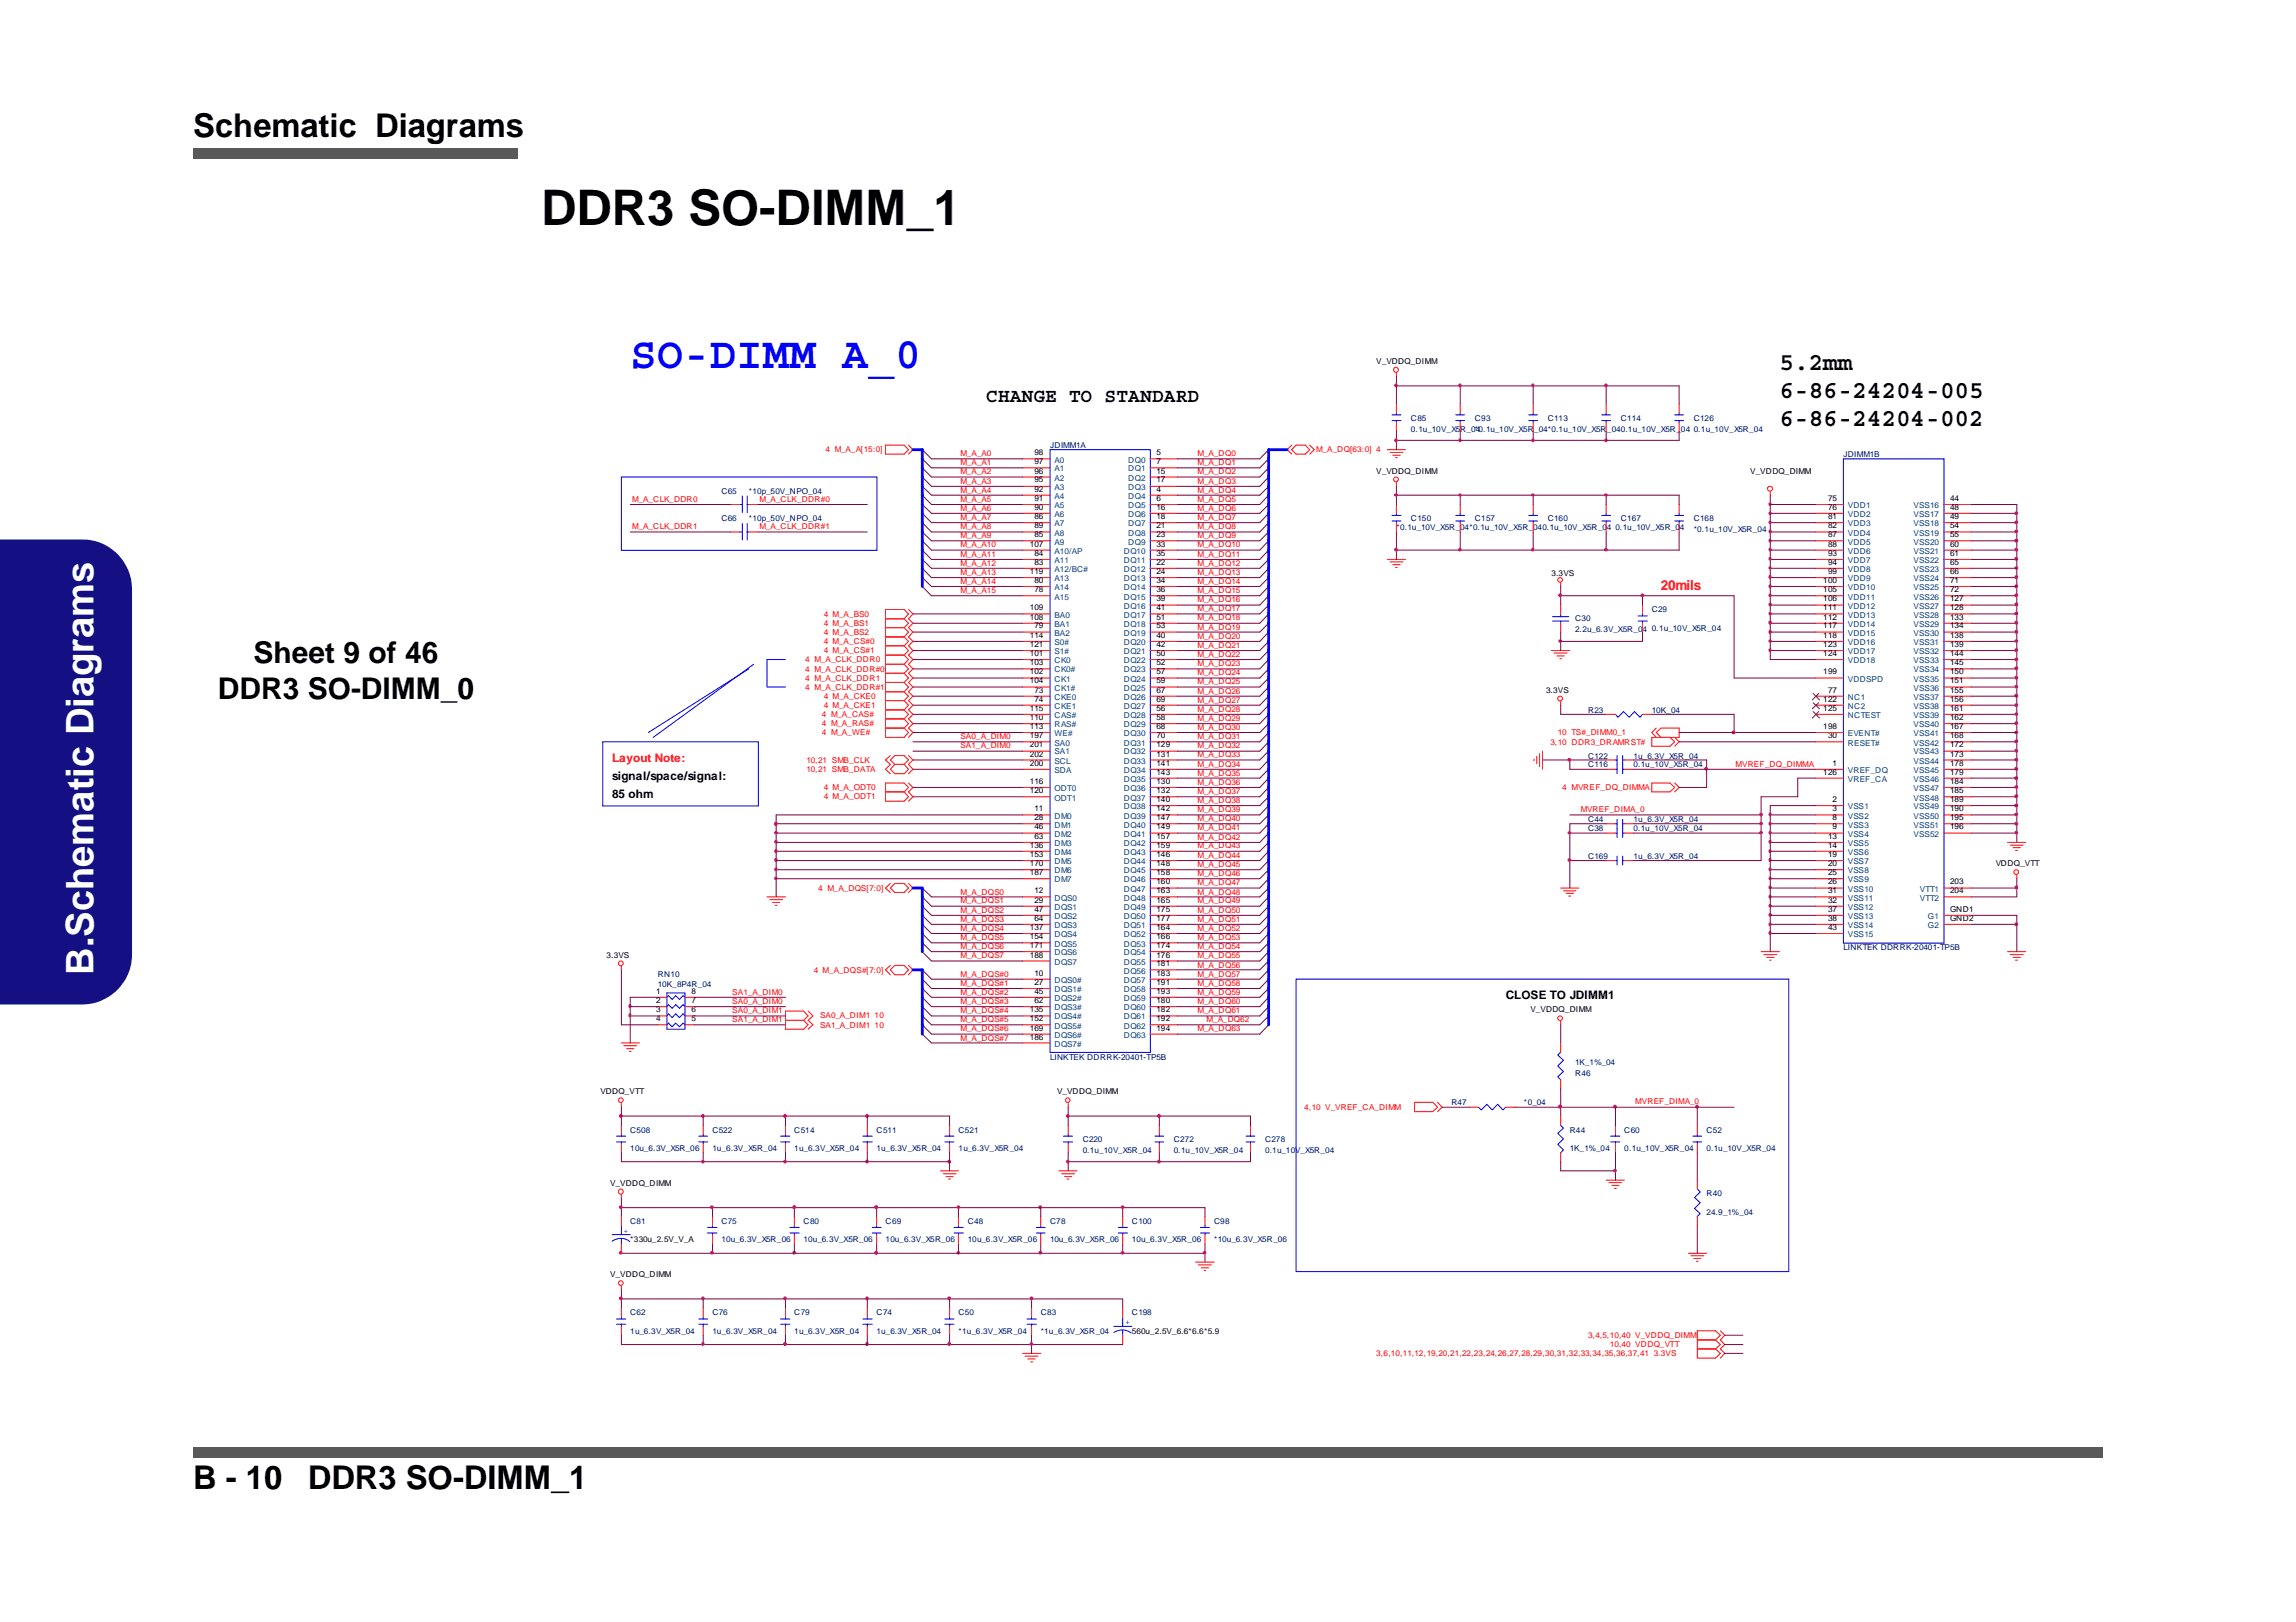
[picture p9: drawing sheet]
<svg xmlns="http://www.w3.org/2000/svg" width="297mm" height="210mm" viewBox="0 0 297 210" stroke-linecap="round" stroke-linejoin="round" font-family="sans-serif">
<defs><g id="words">
<text font-size="6.3" x="70" y="29.1">DDR3 SO-DIMM_1</text>
<text font-size="5.7" fill="#00f" x="81.5" y="47.6">SO-DIMM A_0</text>
<text font-size="4.9" fill="#fff" x="12.1" y="126.1" transform="rotate(-90 12.1 126.1)">B.Schematic Diagrams</text>
<g font-size="4.2">
<text x="25" y="17.7">Schematic Diagrams</text>
<text x="25" y="192.7">B - 10</text>
<text x="39.8" y="192.7">DDR3 SO-DIMM_1</text>
</g>
<g font-size="3.9">
<text x="32.8" y="85.9">Sheet 9 of 46</text>
<text x="28.2" y="90.5">DDR3 SO-DIMM_0</text>
</g>
<g font-size="3.2">
<text x="230.2" y="47.8">5.2mm</text>
<text x="230.2" y="51.5">6-86-24204-005</text>
<text x="230.2" y="55.2">6-86-24204-002</text>
</g>
<text font-size="2.5" x="127.6" y="52">CHANGE TO STANDARD</text>
<text font-size="1.8" fill="#f00" x="214.9" y="76.4">20mils</text>
<text font-size="1.5" fill="#f00" x="79.2" y="98.6">Layout Note:</text>
<g font-size="1.5">
<text x="79.2" y="101">signal/space/signal:</text>
<text x="79.2" y="103.3">85 ohm</text>
<text x="194.8" y="129.3">CLOSE TO JDIMM1</text>
</g>
<g font-size="1">
<text x="178.1" y="47.1">V_VDDQ_DIMM</text>
<text x="133.8" y="58.9">98</text>
<text x="149.6" y="58.9">5</text>
<text x="133.8" y="60.1">97</text>
<text x="133.8" y="61.3">96</text>
<text x="133.8" y="62.4">95</text>
<text x="133.8" y="63.6">92</text>
<text x="133.8" y="64.8">91</text>
<text x="133.8" y="66">90</text>
<text x="149.6" y="60.1">7</text>
<text x="149.6" y="61.3">15</text>
<text x="149.6" y="62.4">17</text>
<text x="149.6" y="63.6">4</text>
<text x="149.6" y="64.8">6</text>
<text x="149.6" y="66">16</text>
<text x="178.1" y="61.3">V_VDDQ_DIMM</text>
<text x="226.4" y="61.3">V_VDDQ_DIMM</text>
<text x="236.5" y="64.8">75</text>
<text x="236.5" y="66">76</text>
<text x="252.3" y="64.8">44</text>
<text x="252.3" y="66">48</text>
<text x="133.2" y="70.7">107</text>
<text x="133.8" y="67.2">86</text>
<text x="133.8" y="68.4">89</text>
<text x="133.8" y="69.5">85</text>
<text x="133.8" y="71.9">84</text>
<text x="149.6" y="67.2">18</text>
<text x="149.6" y="68.4">21</text>
<text x="149.6" y="69.5">23</text>
<text x="149.6" y="70.7">33</text>
<text x="149.6" y="71.9">35</text>
<text x="236.5" y="67.2">81</text>
<text x="236.5" y="68.4">82</text>
<text x="236.5" y="69.5">87</text>
<text x="236.5" y="70.7">88</text>
<text x="236.5" y="71.9">93</text>
<text x="252.3" y="67.2">49</text>
<text x="252.3" y="68.4">54</text>
<text x="252.3" y="69.5">55</text>
<text x="252.3" y="70.7">60</text>
<text x="252.3" y="71.9">61</text>
<text x="133.2" y="74.3">119</text>
<text x="133.8" y="73.1">83</text>
<text x="133.8" y="75.4">80</text>
<text x="133.8" y="76.6">78</text>
<text x="149.6" y="73.1">22</text>
<text x="149.6" y="74.3">24</text>
<text x="149.6" y="75.4">34</text>
<text x="149.6" y="76.6">36</text>
<text x="149.6" y="77.8">39</text>
<text x="200.7" y="74.5">3.3VS</text>
<text x="235.9" y="75.4">100</text>
<text x="235.9" y="76.6">105</text>
<text x="235.9" y="77.8">106</text>
<text x="236.5" y="73.1">94</text>
<text x="236.5" y="74.3">99</text>
<text x="252.3" y="73.1">65</text>
<text x="252.3" y="74.3">66</text>
<text x="252.3" y="75.4">71</text>
<text x="252.3" y="76.6">72</text>
<text x="252.3" y="77.8">127</text>
<text x="133.2" y="79">109</text>
<text x="133.2" y="80.2">108</text>
<text x="133.2" y="82.5">114</text>
<text x="133.2" y="83.7">121</text>
<text x="133.8" y="81.3">79</text>
<text x="149.6" y="79">41</text>
<text x="149.6" y="80.2">51</text>
<text x="149.6" y="81.3">53</text>
<text x="149.6" y="82.5">40</text>
<text x="149.6" y="83.7">42</text>
<text x="235.9" y="79">111</text>
<text x="235.9" y="80.2">112</text>
<text x="235.9" y="82.5">118</text>
<text x="235.9" y="81.3">117</text>
<text x="235.9" y="83.7">123</text>
<text x="252.3" y="79">128</text>
<text x="252.3" y="80.2">133</text>
<text x="252.3" y="81.3">134</text>
<text x="252.3" y="82.5">138</text>
<text x="252.3" y="83.7">139</text>
<text x="133.2" y="84.9">101</text>
<text x="133.2" y="86.1">103</text>
<text x="133.2" y="87.2">102</text>
<text x="133.2" y="88.4">104</text>
<text x="133.8" y="89.6">73</text>
<text x="149.6" y="84.9">50</text>
<text x="149.6" y="86.1">52</text>
<text x="149.6" y="87.2">57</text>
<text x="149.6" y="88.4">59</text>
<text x="149.6" y="89.6">67</text>
<text x="200" y="89.6">3.3VS</text>
<text x="235.9" y="87.2">199</text>
<text x="235.9" y="84.9">124</text>
<text x="236.5" y="89.6">77</text>
<text x="252.3" y="84.9">144</text>
<text x="252.3" y="86.1">145</text>
<text x="252.3" y="87.2">150</text>
<text x="252.3" y="88.4">151</text>
<text x="252.3" y="89.6">155</text>
<text x="133.2" y="93.2">110</text>
<text x="133.2" y="94.3">113</text>
<text x="133.2" y="92">115</text>
<text x="133.2" y="95.6">197</text>
<text x="133.8" y="90.8">74</text>
<text x="149.6" y="90.8">69</text>
<text x="149.6" y="92">56</text>
<text x="149.6" y="93.2">58</text>
<text x="149.6" y="94.3">68</text>
<text x="149.6" y="95.6">70</text>
<text x="235.9" y="90.8">122</text>
<text x="235.9" y="92">125</text>
<text x="235.9" y="94.3">198</text>
<text x="236.5" y="95.6">30</text>
<text x="252.3" y="90.8">156</text>
<text x="252.3" y="92">161</text>
<text x="252.3" y="93.2">162</text>
<text x="252.3" y="94.3">167</text>
<text x="252.3" y="95.6">168</text>
<text x="133.2" y="99.1">200</text>
<text x="133.2" y="97.9">202</text>
<text x="133.2" y="96.7">201</text>
<text x="133.2" y="101.4">116</text>
<text x="149.6" y="96.7">129</text>
<text x="149.6" y="97.9">131</text>
<text x="149.6" y="99.1">141</text>
<text x="149.6" y="100.3">143</text>
<text x="149.6" y="101.4">130</text>
<text x="235.9" y="100.3">126</text>
<text x="237.1" y="99.1">1</text>
<text x="252.3" y="96.7">172</text>
<text x="252.3" y="97.9">173</text>
<text x="252.3" y="99.1">178</text>
<text x="252.3" y="100.3">179</text>
<text x="252.3" y="101.4">184</text>
<text x="133.2" y="102.6">120</text>
<text x="133.8" y="105">11</text>
<text x="133.8" y="106.2">28</text>
<text x="133.8" y="107.3">46</text>
<text x="149.6" y="102.6">132</text>
<text x="149.6" y="103.8">140</text>
<text x="149.6" y="105">142</text>
<text x="149.6" y="106.2">147</text>
<text x="149.6" y="107.3">149</text>
<text x="237.1" y="103.8">2</text>
<text x="237.1" y="105">3</text>
<text x="237.1" y="106.2">8</text>
<text x="237.1" y="107.3">9</text>
<text x="252.3" y="102.6">185</text>
<text x="252.3" y="103.8">189</text>
<text x="252.3" y="105">190</text>
<text x="252.3" y="106.2">195</text>
<text x="252.3" y="107.3">196</text>
<text x="133.2" y="109.7">136</text>
<text x="133.2" y="110.9">153</text>
<text x="133.2" y="112">170</text>
<text x="133.2" y="113.3">187</text>
<text x="133.8" y="108.6">63</text>
<text x="149.6" y="108.6">157</text>
<text x="149.6" y="109.7">159</text>
<text x="149.6" y="110.9">146</text>
<text x="149.6" y="112">148</text>
<text x="149.6" y="113.3">158</text>
<text x="236.5" y="108.6">13</text>
<text x="236.5" y="109.7">14</text>
<text x="236.5" y="110.9">19</text>
<text x="236.5" y="112">20</text>
<text x="236.5" y="113.3">25</text>
<text x="258.2" y="112">VDDQ_VTT</text>
<text x="133.8" y="115.6">12</text>
<text x="133.8" y="116.8">29</text>
<text x="133.8" y="118">47</text>
<text x="133.8" y="119.2">64</text>
<text x="149.6" y="114.5">160</text>
<text x="149.6" y="115.6">163</text>
<text x="149.6" y="116.8">165</text>
<text x="149.6" y="118">175</text>
<text x="149.6" y="119.2">177</text>
<text x="236.5" y="114.5">26</text>
<text x="236.5" y="115.6">31</text>
<text x="236.5" y="116.8">32</text>
<text x="236.5" y="118">37</text>
<text x="236.5" y="119.2">38</text>
<text x="252.3" y="119.2">GND2</text>
<text x="252.3" y="118">GND1</text>
<text x="252.3" y="115.6">204</text>
<text x="252.3" y="114.5">203</text>
<text x="78.5" y="123.9">3.3VS</text>
<text x="133.2" y="120.4">137</text>
<text x="133.2" y="121.5">154</text>
<text x="133.2" y="122.7">171</text>
<text x="133.2" y="123.9">188</text>
<text x="149.6" y="120.4">164</text>
<text x="149.6" y="121.5">166</text>
<text x="149.6" y="122.7">174</text>
<text x="149.6" y="123.9">176</text>
<text x="149.6" y="125.1">181</text>
<text x="236.5" y="120.4">43</text>
<text x="84.9" y="128.6">1</text>
<text x="84.9" y="129.8">2</text>
<text x="84.9" y="131">3</text>
<text x="89.5" y="131">6</text>
<text x="89.5" y="129.8">7</text>
<text x="89.5" y="128.6">8</text>
<text x="133.2" y="131">135</text>
<text x="133.8" y="126.3">10</text>
<text x="133.8" y="127.5">27</text>
<text x="133.8" y="128.6">45</text>
<text x="133.8" y="129.8">62</text>
<text x="149.6" y="126.3">183</text>
<text x="149.6" y="127.5">191</text>
<text x="149.6" y="128.6">193</text>
<text x="149.6" y="129.8">180</text>
<text x="149.6" y="131">182</text>
<text x="198" y="131">V_VDDQ_DIMM</text>
<text x="84.9" y="132.2">4</text>
<text x="89.5" y="132.2">5</text>
<text x="133.2" y="132.2">152</text>
<text x="133.2" y="133.4">169</text>
<text x="133.2" y="134.5">186</text>
<text x="149.6" y="132.2">192</text>
<text x="149.6" y="133.4">194</text>
<text x="77.7" y="141.6">VDDQ_VTT</text>
<text x="136.8" y="141.6">V_VDDQ_DIMM</text>
<text x="78.9" y="153.4">V_VDDQ_DIMM</text>
<text x="81.5" y="160.7">*330u_2.5V_V_A</text>
<text x="78.9" y="165.2">V_VDDQ_DIMM</text>
<text x="146.4" y="172.6">560u_2.5V_6.6*6.6*5.9</text>
</g>
<g font-size="1" fill="#f00">
<text x="106.8" y="58.6">4 M_A_A[15:0]</text>
<text x="124.3" y="59">M_A_A0</text>
<text x="154.9" y="59">M_A_DQ0</text>
<text x="170.3" y="58.6">M_A_DQ[63:0] 4</text>
<text x="81.8" y="64.9">M_A_CLK_DDR0</text>
<text x="98.3" y="64.9">M_A_CLK_DDR#0</text>
<text x="124.3" y="62.6">M_A_A3</text>
<text x="124.3" y="63.7">M_A_A4</text>
<text x="124.3" y="64.9">M_A_A5</text>
<text x="124.3" y="60.2">M_A_A1</text>
<text x="124.3" y="61.4">M_A_A2</text>
<text x="154.9" y="63.7">M_A_DQ4</text>
<text x="154.9" y="62.6">M_A_DQ3</text>
<text x="154.9" y="61.4">M_A_DQ2</text>
<text x="154.9" y="60.2">M_A_DQ1</text>
<text x="154.9" y="64.9">M_A_DQ5</text>
<text x="81.8" y="68.5">M_A_CLK_DDR1</text>
<text x="98.3" y="68.5">M_A_CLK_DDR#1</text>
<text x="124.3" y="66.1">M_A_A6</text>
<text x="124.3" y="67.3">M_A_A7</text>
<text x="124.3" y="68.5">M_A_A8</text>
<text x="124.3" y="69.6">M_A_A9</text>
<text x="124.3" y="70.8">M_A_A10</text>
<text x="154.9" y="67.3">M_A_DQ7</text>
<text x="154.9" y="66.1">M_A_DQ6</text>
<text x="154.9" y="70.8">M_A_DQ10</text>
<text x="154.9" y="69.6">M_A_DQ9</text>
<text x="154.9" y="68.5">M_A_DQ8</text>
<text x="124.3" y="73.2">M_A_A12</text>
<text x="124.3" y="72">M_A_A11</text>
<text x="124.3" y="74.4">M_A_A13</text>
<text x="124.3" y="75.5">M_A_A14</text>
<text x="124.3" y="76.7">M_A_A15</text>
<text x="154.9" y="77.9">M_A_DQ16</text>
<text x="154.9" y="76.7">M_A_DQ15</text>
<text x="154.9" y="75.5">M_A_DQ14</text>
<text x="154.9" y="74.4">M_A_DQ13</text>
<text x="154.9" y="73.2">M_A_DQ12</text>
<text x="154.9" y="72">M_A_DQ11</text>
<text x="106.6" y="81">4 M_A_BS1</text>
<text x="106.6" y="79.8">4 M_A_BS0</text>
<text x="106.6" y="82.2">4 M_A_BS2</text>
<text x="106.6" y="83.4">4 M_A_CS#0</text>
<text x="154.9" y="83.8">M_A_DQ21</text>
<text x="154.9" y="81.5">M_A_DQ19</text>
<text x="154.9" y="80.3">M_A_DQ18</text>
<text x="154.9" y="79.1">M_A_DQ17</text>
<text x="154.9" y="82.6">M_A_DQ20</text>
<text x="104.2" y="88.1">4 M_A_CLK_DDR1</text>
<text x="104.2" y="89.3">4 M_A_CLK_DDR#1</text>
<text x="104.2" y="85.7">4 M_A_CLK_DDR0</text>
<text x="104.2" y="86.9">4 M_A_CLK_DDR#0</text>
<text x="106.6" y="84.5">4 M_A_CS#1</text>
<text x="154.9" y="86.2">M_A_DQ23</text>
<text x="154.9" y="85">M_A_DQ22</text>
<text x="154.9" y="89.8">M_A_DQ26</text>
<text x="154.9" y="88.5">M_A_DQ25</text>
<text x="154.9" y="87.4">M_A_DQ24</text>
<text x="106.3" y="94">4 M_A_RAS#</text>
<text x="106.3" y="95.2">4 M_A_WE#</text>
<text x="106.3" y="92.8">4 M_A_CAS#</text>
<text x="106.6" y="91.6">4 M_A_CKE1</text>
<text x="106.6" y="90.5">4 M_A_CKE0</text>
<text x="124.3" y="95.7">SA0_A_DIM0</text>
<text x="154.9" y="95.7">M_A_DQ31</text>
<text x="154.9" y="94.5">M_A_DQ30</text>
<text x="154.9" y="93.3">M_A_DQ29</text>
<text x="154.9" y="92.1">M_A_DQ28</text>
<text x="154.9" y="90.9">M_A_DQ27</text>
<text x="201.5" y="95.2">10 TS#_DIMM0_1</text>
<text x="104.3" y="98.7">10,21 SMB_CLK</text>
<text x="104.3" y="99.9">10,21 SMB_DATA</text>
<text x="124.3" y="96.8">SA1_A_DIM0</text>
<text x="154.9" y="100.4">M_A_DQ35</text>
<text x="154.9" y="99.2">M_A_DQ34</text>
<text x="154.9" y="98">M_A_DQ33</text>
<text x="154.9" y="96.8">M_A_DQ32</text>
<text x="154.9" y="101.5">M_A_DQ36</text>
<text x="200.6" y="96.4">3,10 DDR3_DRAMRST#</text>
<text x="224.5" y="99.2">MVREF_DQ_DIMMA</text>
<text x="106.6" y="103.4">4 M_A_ODT1</text>
<text x="106.6" y="102.3">4 M_A_ODT0</text>
<text x="154.9" y="103.9">M_A_DQ38</text>
<text x="154.9" y="107.5">M_A_DQ41</text>
<text x="154.9" y="106.3">M_A_DQ40</text>
<text x="154.9" y="105.1">M_A_DQ39</text>
<text x="154.9" y="102.8">M_A_DQ37</text>
<text x="202.1" y="102.3">4 MVREF_DQ_DIMMA</text>
<text x="204.5" y="105.1">MVREF_DIMA_0</text>
<text x="154.9" y="113.4">M_A_DQ46</text>
<text x="154.9" y="112.2">M_A_DQ45</text>
<text x="154.9" y="111">M_A_DQ44</text>
<text x="154.9" y="109.8">M_A_DQ43</text>
<text x="154.9" y="108.7">M_A_DQ42</text>
<text x="105.9" y="115.3">4 M_A_DQS[7:0]</text>
<text x="124.3" y="118.1">M_A_DQS2</text>
<text x="124.3" y="116.9">M_A_DQS1</text>
<text x="124.3" y="115.8">M_A_DQS0</text>
<text x="124.3" y="119.3">M_A_DQS3</text>
<text x="154.9" y="119.3">M_A_DQ51</text>
<text x="154.9" y="118.1">M_A_DQ50</text>
<text x="154.9" y="116.9">M_A_DQ49</text>
<text x="154.9" y="114.6">M_A_DQ47</text>
<text x="154.9" y="115.8">M_A_DQ48</text>
<text x="105.3" y="125.9">4 M_A_DQS#[7:0]</text>
<text x="124.3" y="122.8">M_A_DQS6</text>
<text x="124.3" y="121.7">M_A_DQS5</text>
<text x="124.3" y="124">M_A_DQS7</text>
<text x="124.3" y="120.5">M_A_DQS4</text>
<text x="154.9" y="125.2">M_A_DQ56</text>
<text x="154.9" y="124">M_A_DQ55</text>
<text x="154.9" y="122.8">M_A_DQ54</text>
<text x="154.9" y="121.7">M_A_DQ53</text>
<text x="154.9" y="120.5">M_A_DQ52</text>
<text x="94.7" y="128.7">SA1_A_DIM0</text>
<text x="94.7" y="129.9">SA0_A_DIM0</text>
<text x="94.7" y="131.1">SA0_A_DIM1</text>
<text x="106.1" y="131.8">SA0_A_DIM1 10</text>
<text x="124.3" y="129.9">M_A_DQS#3</text>
<text x="124.3" y="128.7">M_A_DQS#2</text>
<text x="124.3" y="126.4">M_A_DQS#0</text>
<text x="124.3" y="127.6">M_A_DQS#1</text>
<text x="124.3" y="131.1">M_A_DQS#4</text>
<text x="154.9" y="128.7">M_A_DQ59</text>
<text x="154.9" y="131.1">M_A_DQ61</text>
<text x="154.9" y="129.9">M_A_DQ60</text>
<text x="154.9" y="127.6">M_A_DQ58</text>
<text x="154.9" y="126.4">M_A_DQ57</text>
<text x="94.7" y="132.3">SA1_A_DIM1</text>
<text x="106.1" y="133">SA1_A_DIM1 10</text>
<text x="124.3" y="134.7">M_A_DQS#7</text>
<text x="124.3" y="132.3">M_A_DQS#5</text>
<text x="124.3" y="133.5">M_A_DQS#6</text>
<text x="154.9" y="133.5">M_A_DQ63</text>
<text x="156.1" y="132.3">M_A_DQ62</text>
<text x="168.7" y="143.6">4,10 V_VREF_CA_DIMM</text>
<text x="211.6" y="142.9">MVREF_DIMA_0</text>
<text x="205.4" y="173.2">3,4,5,10,40 V_VDDQ_DIMM</text>
<text x="178.1" y="175.5">3,6,10,11,12,19,20,21,22,23,24,26,27,28,29,30,31,32,33,34,35,36,37,41</text>
<text x="208.3" y="174.4">10,40 VDDQ_VTT</text>
<text x="214" y="175.5">3.3VS</text>
</g>
<g font-size="1" fill="#000080">
<text x="135.8" y="57.9">JDIMM1A</text>
<text x="182.5" y="54.4">C85</text>
<text x="182.5" y="55.8">0.1u_10V_X5R_04</text>
<text x="190.8" y="54.4">C93</text>
<text x="190.8" y="55.8">*0.1u_10V_X5R_04*0.1u_10V_X5R_040.1u_10V_X5R_04</text>
<text x="200.2" y="54.4">C113</text>
<text x="209.7" y="54.4">C114</text>
<text x="219.1" y="54.4">C126</text>
<text x="219.1" y="55.8">0.1u_10V_X5R_04</text>
<text x="238.5" y="59.1">JDIMM1B</text>
<text x="93.3" y="63.9">C65</text>
<text x="96.9" y="63.9">*10p_50V_NPO_04</text>
<text x="93.3" y="67.4">C66</text>
<text x="96.9" y="67.4">*10p_50V_NPO_04</text>
<text x="180.7" y="68.6">*0.1u_10V_X5R_04*0.1u_10V_X5R_040.1u_10V_X5R_04</text>
<text x="182.5" y="67.4">C150</text>
<text x="190.8" y="67.4">C157</text>
<text x="200.2" y="67.4">C160</text>
<text x="209" y="68.6">0.1u_10V_X5R_04</text>
<text x="209.7" y="67.4">C167</text>
<text x="219.1" y="67.4">C168</text>
<text x="219.1" y="68.9">*0.1u_10V_X5R_04</text>
<text x="203.8" y="80.4">C30</text>
<text x="203.8" y="81.8">2.2u_6.3V_X5R_04</text>
<text x="213.7" y="79.3">C29</text>
<text x="213.7" y="81.6">0.1u_10V_X5R_04</text>
<text x="205.4" y="92.2">R23</text>
<text x="213.7" y="92.2">10K_04</text>
<text x="205.4" y="98.2">C122</text>
<text x="205.4" y="99.3">C116</text>
<text x="211.3" y="98.2">1u_6.3V_X5R_04</text>
<text x="211.3" y="99.3">0.1u_10V_X5R_04</text>
<text x="205.4" y="106.4">C44</text>
<text x="205.4" y="107.6">C38</text>
<text x="211.3" y="106.4">1u_6.3V_X5R_04</text>
<text x="211.3" y="107.6">0.1u_10V_X5R_04</text>
<text x="205.4" y="111.1">C169</text>
<text x="211.3" y="111.1">1u_6.3V_X5R_04</text>
<text x="238.5" y="123">LINKTEK DDRRK-20401-TP5B</text>
<text x="85.1" y="126.5">RN10</text>
<text x="85.1" y="127.7">10K_8P4R_04</text>
<text x="135.8" y="137.1">LINKTEK DDRRK-20401-TP5B</text>
<text x="203.8" y="137.8">1K_1%_04</text>
<text x="187.8" y="143">R47</text>
<text x="197.1" y="143">*0_04</text>
<text x="203.8" y="139.3">R46</text>
<text x="81.5" y="146.6">C508</text>
<text x="81.5" y="148.9">10u_6.3V_X5R_06</text>
<text x="92.2" y="146.6">C522</text>
<text x="92.2" y="148.9">1u_6.3V_X5R_04</text>
<text x="102.8" y="146.6">C514</text>
<text x="102.8" y="148.9">1u_6.3V_X5R_04</text>
<text x="113.4" y="146.6">C511</text>
<text x="113.4" y="148.9">1u_6.3V_X5R_04</text>
<text x="124" y="146.6">C521</text>
<text x="124" y="148.9">1u_6.3V_X5R_04</text>
<text x="140.1" y="147.8">C220</text>
<text x="140.1" y="149.2">0.1u_10V_X5R_04</text>
<text x="151.9" y="147.8">C272</text>
<text x="151.9" y="149.2">0.1u_10V_X5R_04</text>
<text x="163.7" y="147.8">C278</text>
<text x="163.7" y="149.2">0.1u_10V_X5R_04</text>
<text x="203.1" y="146.6">R44</text>
<text x="203.1" y="148.9">1K_1%_04</text>
<text x="210.1" y="146.6">C60</text>
<text x="210.1" y="148.9">0.1u_10V_X5R_04</text>
<text x="220.8" y="146.6">C52</text>
<text x="220.8" y="148.9">0.1u_10V_X5R_04</text>
<text x="220.8" y="154.8">R40</text>
<text x="81.5" y="158.4">C81</text>
<text x="93.3" y="158.4">C75</text>
<text x="93.3" y="160.7">10u_6.3V_X5R_06</text>
<text x="104" y="158.4">C80</text>
<text x="104" y="160.7">10u_6.3V_X5R_06</text>
<text x="114.6" y="158.4">C69</text>
<text x="114.6" y="160.7">10u_6.3V_X5R_06</text>
<text x="125.2" y="158.4">C48</text>
<text x="125.2" y="160.7">10u_6.3V_X5R_06</text>
<text x="135.8" y="158.4">C78</text>
<text x="135.8" y="160.7">10u_6.3V_X5R_06</text>
<text x="146.4" y="158.4">C100</text>
<text x="146.4" y="160.7">10u_6.3V_X5R_06</text>
<text x="157.1" y="158.4">C98</text>
<text x="157.1" y="160.7">*10u_6.3V_X5R_06</text>
<text x="220.8" y="157.2">24.9_1%_04</text>
<text x="81.5" y="170.2">C62</text>
<text x="81.5" y="172.6">1u_6.3V_X5R_04</text>
<text x="92.2" y="170.2">C76</text>
<text x="92.2" y="172.6">1u_6.3V_X5R_04</text>
<text x="102.8" y="170.2">C79</text>
<text x="102.8" y="172.6">1u_6.3V_X5R_04</text>
<text x="113.4" y="170.2">C74</text>
<text x="113.4" y="172.6">1u_6.3V_X5R_04</text>
<text x="124" y="170.2">C50</text>
<text x="124" y="172.6">*1u_6.3V_X5R_04</text>
<text x="134.6" y="170.2">C83</text>
<text x="134.6" y="172.6">*1u_6.3V_X5R_04</text>
<text x="146.4" y="170.2">C198</text>
</g>
<g font-size="1" fill="#004080">
<text x="136.4" y="59.9">A0</text>
<text x="146" y="59.9">DQ0</text>
<text x="136.4" y="61">A1</text>
<text x="136.4" y="62.2">A2</text>
<text x="136.4" y="63.4">A3</text>
<text x="136.4" y="64.6">A4</text>
<text x="136.4" y="65.8">A5</text>
<text x="146" y="61">DQ1</text>
<text x="146" y="62.2">DQ2</text>
<text x="146" y="63.4">DQ3</text>
<text x="146" y="64.6">DQ4</text>
<text x="146" y="65.8">DQ5</text>
<text x="239.1" y="65.8">VDD1</text>
<text x="247.6" y="65.8">VSS16</text>
<text x="136.4" y="66.9">A6</text>
<text x="136.4" y="68.1">A7</text>
<text x="136.4" y="69.3">A8</text>
<text x="136.4" y="70.5">A9</text>
<text x="136.4" y="71.7">A10/AP</text>
<text x="145.4" y="71.7">DQ10</text>
<text x="146" y="66.9">DQ6</text>
<text x="146" y="68.1">DQ7</text>
<text x="146" y="69.3">DQ8</text>
<text x="146" y="70.5">DQ9</text>
<text x="239.1" y="66.9">VDD2</text>
<text x="239.1" y="68.1">VDD3</text>
<text x="239.1" y="69.3">VDD4</text>
<text x="239.1" y="70.5">VDD5</text>
<text x="239.1" y="71.7">VDD6</text>
<text x="247.6" y="66.9">VSS17</text>
<text x="247.6" y="68.1">VSS18</text>
<text x="247.6" y="69.3">VSS19</text>
<text x="247.6" y="70.5">VSS20</text>
<text x="247.6" y="71.7">VSS21</text>
<text x="136.4" y="72.8">A11</text>
<text x="136.4" y="74">A12/BC#</text>
<text x="136.4" y="75.2">A13</text>
<text x="136.4" y="76.4">A14</text>
<text x="136.4" y="77.6">A15</text>
<text x="145.4" y="72.8">DQ11</text>
<text x="145.4" y="74">DQ12</text>
<text x="145.4" y="75.2">DQ13</text>
<text x="145.4" y="76.4">DQ14</text>
<text x="145.4" y="77.6">DQ15</text>
<text x="239.1" y="72.8">VDD7</text>
<text x="239.1" y="74">VDD8</text>
<text x="239.1" y="75.2">VDD9</text>
<text x="239.1" y="76.4">VDD10</text>
<text x="239.1" y="77.6">VDD11</text>
<text x="247.6" y="72.8">VSS22</text>
<text x="247.6" y="74">VSS23</text>
<text x="247.6" y="75.2">VSS24</text>
<text x="247.6" y="76.4">VSS25</text>
<text x="247.6" y="77.6">VSS26</text>
<text x="136.4" y="79.9">BA0</text>
<text x="136.4" y="81.1">BA1</text>
<text x="136.4" y="83.5">S0#</text>
<text x="136.4" y="82.3">BA2</text>
<text x="145.4" y="78.8">DQ16</text>
<text x="145.4" y="79.9">DQ17</text>
<text x="145.4" y="81.1">DQ18</text>
<text x="145.4" y="82.3">DQ19</text>
<text x="145.4" y="83.5">DQ20</text>
<text x="239.1" y="78.8">VDD12</text>
<text x="239.1" y="79.9">VDD13</text>
<text x="239.1" y="81.1">VDD14</text>
<text x="239.1" y="83.5">VDD16</text>
<text x="239.1" y="82.3">VDD15</text>
<text x="247.6" y="78.8">VSS27</text>
<text x="247.6" y="79.9">VSS28</text>
<text x="247.6" y="81.1">VSS29</text>
<text x="247.6" y="82.3">VSS30</text>
<text x="247.6" y="83.5">VSS31</text>
<text x="136.4" y="84.7">S1#</text>
<text x="136.4" y="85.8">CK0</text>
<text x="136.4" y="87">CK0#</text>
<text x="136.4" y="88.2">CK1</text>
<text x="136.4" y="89.4">CK1#</text>
<text x="145.4" y="84.7">DQ21</text>
<text x="145.4" y="85.8">DQ22</text>
<text x="145.4" y="87">DQ23</text>
<text x="145.4" y="88.2">DQ24</text>
<text x="145.4" y="89.4">DQ25</text>
<text x="239.1" y="88.2">VDDSPD</text>
<text x="239.1" y="84.7">VDD17</text>
<text x="239.1" y="85.8">VDD18</text>
<text x="247.6" y="84.7">VSS32</text>
<text x="247.6" y="85.8">VSS33</text>
<text x="247.6" y="87">VSS34</text>
<text x="247.6" y="88.2">VSS35</text>
<text x="247.6" y="89.4">VSS36</text>
<text x="136.4" y="94.1">RAS#</text>
<text x="136.4" y="95.3">WE#</text>
<text x="136.4" y="92.9">CAS#</text>
<text x="136.4" y="90.6">CKE0</text>
<text x="136.4" y="91.7">CKE1</text>
<text x="145.4" y="90.6">DQ26</text>
<text x="145.4" y="91.7">DQ27</text>
<text x="145.4" y="92.9">DQ28</text>
<text x="145.4" y="94.1">DQ29</text>
<text x="145.4" y="95.3">DQ30</text>
<text x="239.1" y="90.6">NC1</text>
<text x="239.1" y="91.7">NC2</text>
<text x="239.1" y="92.9">NCTEST</text>
<text x="239.1" y="95.3">EVENT#</text>
<text x="247.6" y="90.6">VSS37</text>
<text x="247.6" y="91.7">VSS38</text>
<text x="247.6" y="92.9">VSS39</text>
<text x="247.6" y="94.1">VSS40</text>
<text x="247.6" y="95.3">VSS41</text>
<text x="136.4" y="100">SDA</text>
<text x="136.4" y="98.8">SCL</text>
<text x="136.4" y="97.6">SA1</text>
<text x="136.4" y="96.5">SA0</text>
<text x="145.4" y="96.5">DQ31</text>
<text x="145.4" y="97.6">DQ32</text>
<text x="145.4" y="98.8">DQ33</text>
<text x="145.4" y="100">DQ34</text>
<text x="145.4" y="101.2">DQ35</text>
<text x="239.1" y="100">VREF_DQ</text>
<text x="239.1" y="101.2">VREF_CA</text>
<text x="239.1" y="96.5">RESET#</text>
<text x="247.6" y="96.5">VSS42</text>
<text x="247.6" y="97.6">VSS43</text>
<text x="247.6" y="98.8">VSS44</text>
<text x="247.6" y="100">VSS45</text>
<text x="247.6" y="101.2">VSS46</text>
<text x="136.4" y="105.9">DM0</text>
<text x="136.4" y="107.1">DM1</text>
<text x="136.4" y="102.4">ODT0</text>
<text x="136.4" y="103.6">ODT1</text>
<text x="145.4" y="102.4">DQ36</text>
<text x="145.4" y="103.6">DQ37</text>
<text x="145.4" y="104.7">DQ38</text>
<text x="145.4" y="105.9">DQ39</text>
<text x="145.4" y="107.1">DQ40</text>
<text x="239.1" y="104.7">VSS1</text>
<text x="239.1" y="105.9">VSS2</text>
<text x="239.1" y="107.1">VSS3</text>
<text x="247.6" y="102.4">VSS47</text>
<text x="247.6" y="103.6">VSS48</text>
<text x="247.6" y="104.7">VSS49</text>
<text x="247.6" y="105.9">VSS50</text>
<text x="247.6" y="107.1">VSS51</text>
<text x="136.4" y="108.3">DM2</text>
<text x="136.4" y="109.5">DM3</text>
<text x="136.4" y="110.6">DM4</text>
<text x="136.4" y="111.9">DM5</text>
<text x="136.4" y="113">DM6</text>
<text x="145.4" y="108.3">DQ41</text>
<text x="145.4" y="109.5">DQ42</text>
<text x="145.4" y="110.6">DQ43</text>
<text x="145.4" y="111.9">DQ44</text>
<text x="145.4" y="113">DQ45</text>
<text x="239.1" y="108.3">VSS4</text>
<text x="239.1" y="109.5">VSS5</text>
<text x="239.1" y="110.6">VSS6</text>
<text x="239.1" y="111.9">VSS7</text>
<text x="239.1" y="113">VSS8</text>
<text x="247.6" y="108.3">VSS52</text>
<text x="136.4" y="114.2">DM7</text>
<text x="136.4" y="116.6">DQS0</text>
<text x="136.4" y="117.7">DQS1</text>
<text x="136.4" y="118.9">DQS2</text>
<text x="145.4" y="114.2">DQ46</text>
<text x="145.4" y="115.4">DQ47</text>
<text x="145.4" y="116.6">DQ48</text>
<text x="145.4" y="117.7">DQ49</text>
<text x="145.4" y="118.9">DQ50</text>
<text x="239.1" y="114.2">VSS9</text>
<text x="239.1" y="115.4">VSS10</text>
<text x="239.1" y="116.6">VSS11</text>
<text x="239.1" y="117.7">VSS12</text>
<text x="239.1" y="118.9">VSS13</text>
<text x="248.4" y="116.6">VTT2</text>
<text x="248.4" y="115.4">VTT1</text>
<text x="249.4" y="118.9">G1</text>
<text x="136.4" y="120.1">DQS3</text>
<text x="136.4" y="121.3">DQS4</text>
<text x="136.4" y="122.5">DQS5</text>
<text x="136.4" y="123.6">DQS6</text>
<text x="136.4" y="124.8">DQS7</text>
<text x="145.4" y="120.1">DQ51</text>
<text x="145.4" y="121.3">DQ52</text>
<text x="145.4" y="122.5">DQ53</text>
<text x="145.4" y="123.6">DQ54</text>
<text x="145.4" y="124.8">DQ55</text>
<text x="145.4" y="126">DQ56</text>
<text x="239.1" y="120.1">VSS14</text>
<text x="239.1" y="121.3">VSS15</text>
<text x="249.4" y="120.1">G2</text>
<text x="136.4" y="127.2">DQS0#</text>
<text x="136.4" y="128.4">DQS1#</text>
<text x="136.4" y="129.5">DQS2#</text>
<text x="136.4" y="130.8">DQS3#</text>
<text x="136.4" y="131.9">DQS4#</text>
<text x="145.4" y="127.2">DQ57</text>
<text x="145.4" y="128.4">DQ58</text>
<text x="145.4" y="129.5">DQ59</text>
<text x="145.4" y="130.8">DQ60</text>
<text x="145.4" y="131.9">DQ61</text>
<text x="136.4" y="133.1">DQS5#</text>
<text x="136.4" y="134.3">DQS6#</text>
<text x="136.4" y="135.5">DQS7#</text>
<text x="145.4" y="133.1">DQ62</text>
<text x="145.4" y="134.3">DQ63</text>
</g>
<g font-size="1" fill="#00f">
<text x="80.7" y="159.5">+</text>
<text x="145.6" y="171.4">+</text>
</g>
</g></defs>
<g fill="#595959">
<path d="M25 19.2h42v1.4h-42z"/>
<path d="M25 187.2h247v1.4h-247z"/>
</g>
<path d="M0 69.9h10.6a6.4 6.4 0 0 1 6.4 6.4v47.3a6.4 6.4 0 0 1-6.4 6.3h-10.6z" fill-rule="evenodd" fill="#140f83"/>
<g fill="#140f83">
<path d="M16.2 73.3l.1-.1 .5 1.1 .2 .6 .1 1.3v47.4a6.5 6.5 0 0 1-6.4 6.4h-10.7v-6.4v6.2h10.6l1.3-.1 1.8-.7 1.4-1 1.1-1.5 .4-1.1 .2-.6 .1-1.2v-47.3l-.1-1.3z"/>
<path d="M0 69.8h10.6a6.4 6.4 0 0 1 5.7 3.4l-.1 .1-1.1-1.5-1-.8-1-.5-1.2-.4-1.3-.1h-10.6v53.6z"/>
</g>
<g fill="#fff">
<path d="M187.6 49.5h5.6v2.4h-5.6z"/>
<path d="M187.6 49.4h5.7v.2h-5.7z"/>
<path d="M193.1 49.5h.2v2.5h-.2z"/>
<path d="M187.6 51.8h5.6v.2h-5.6z"/>
<path d="M187.6 49.4h.1v2.5h-.1z"/>
<path d="M186.1 79.7h5.5v2.4h-5.5z"/>
<path d="M186.1 79.6h5.6v.2h-5.6z"/>
<path d="M191.5 79.7h.2v2.5h-.2z"/>
<path d="M186 82.1h5.6v.1h-5.6z"/>
<path d="M186 79.6h.2v2.5h-.2z"/>
<path d="M76.9 42.8h187.8v134.5h-187.8z"/>
</g>
<g fill="none" stroke="#00f" stroke-width=".13">
<path d="M135.8 58.2h13v78h-13zM180.1 54.4h.6M180.7 54.4h.6M180.7 53.7h.6M180.7 54.4v.2M180.7 53.5v.2h-.6M188.3 54.4h.6M188.9 54.4h.6M188.9 53.7h.6M188.9 54.4v.2M188.9 53.5v.2h-.6M197.8 54.4h.6"/>
<path d="M198.4 54.4h.5M198.4 53.7h.5M198.4 54.4v.2M198.4 53.5v.2h-.6M207.2 54.4h.6M207.8 54.4h.6M207.8 53.7h.6M207.8 54.4v.2M207.8 53.5v.2h-.6M216.7 54.4h.5M217.2 54.4h.6M217.2 53.7h.6"/>
<path d="M217.2 54.4v.2M217.2 53.5v.2h-.5M238.5 59.4h13v62.7h-13zM80.4 61.7h33.1v9.5h-33.1zM95.7 68.8h.3M95.7 65.3h.3M96 67.7v2.2M96 64.2v2.1M96.7 67.7v2.2M96.7 64.2v2.1M96.7 68.8h.2M96.7 65.3h.2"/>
<path d="M180.1 67.4h.6M180.7 67.4h.6M180.7 66.7h.6M180.7 67.4v.2M180.7 66.4v.3h-.6M188.3 67.4h.6M188.9 67.4h.6M188.9 66.7h.6M188.9 67.4v.2M188.9 66.4v.3h-.6M197.8 67.4h.6M198.4 67.4h.5"/>
<path d="M198.4 66.7h.5M198.4 67.4v.2M198.4 66.4v.3h-.6M200.9 79.8h2M201.9 79.4v.4M207.2 67.4h.6M207.8 67.4h.6M207.8 66.7h.6M207.8 67.4v.2M207.8 66.4v.3h-.6M212.5 79.7h.6M212.5 79.4v.3h-.6"/>
<path d="M216.7 67.4h.5M217.2 67.4h.6M217.2 66.7h.6M217.2 67.4v.2M217.2 66.4v.3h-.5M78 96h20.1v8.3h-20.1zM96.9 86.6l-13 8.2M97.5 86l-13 9.4M101.6 85.4h-2.4v3.5h2.4M200.9 80.4h2M201.9 80.4v.3M209 98.3h.2v1.3"/>
<path d="M209 99.6h.2v.5M209 92.4l.3 .4 .7-.7 .8 .7 .7-.7 .7 .7 .3-.4M209.2 97.8v.5M209.9 98.3h.2M209.9 99.6h.2M209.9 98.3v1.3M209.9 97.8v.5M209.9 99.6v.5M211.9 80.4h.6M212.5 80.4h.6M212.5 80.4v.3M209 111.4h.2v.5"/>
<path d="M209 106.6h.2v1.2M209 107.8h.2v.6M209.2 110.8v.6M209.2 106v.6M209.9 111.4h.2M209.9 106.6h.2M209.9 107.8h.2M209.9 111.4v.5M209.9 110.8v.6M209.9 106.6v1.2M209.9 106v.6M209.9 107.8v.6"/>
<path d="M86.3 129.1l.2-.3 .5 .5 .4-.5 .5 .5 .5-.5 .2 .3M86.3 130.3l.2-.3 .5 .5 .4-.5 .5 .5 .5-.5 .2 .3M86.3 131.5l.2-.3 .5 .5 .4-.5 .5 .5 .5-.5 .2 .3M86.3 132.6l.2-.2 .5 .5 .4-.5 .5 .5 .5-.5 .2 .2M86.3 128.5h2.3v4.7h-2.3zM167.7 126.7h63.7v37.9h-63.7zM201.9 136.2l-.4 .3 .8 .7-.8 .8 .8 .7-.8 .6 .4 .4M79.2 159.8h2.3M79.8 147h.6M79.8 147.8h.6M80.4 146.8v.2M80.4 147h.6"/>
<path d="M80.4 158.6v1.2M81 147.8h-.6v.2M90.4 147.8h.6M91 147.8h.5M91 147h.5M91 147.8v.2M91 146.8v.2h-.6M91.5 158.8h.7M91.5 159.6h.7M92.2 158.6v.2M92.2 158.8h.6M92.8 159.6h-.6v.2"/>
<path d="M101 147.8h.6M101.6 147.8h.6M101.6 147h.6M101.6 147.8v.2M101.6 146.8v.2h-.6M102.2 158.8h.6M102.2 159.6h.6M102.8 158.6v.2M102.8 158.8h.6M103.4 159.6h-.6v.2M111.6 147.8h.6M112.2 147.8h.6"/>
<path d="M112.2 147h.6M112.2 147.8v.2M112.2 146.8v.2h-.6M112.8 158.8h.6M112.8 159.6h.6M113.4 158.6v.2M113.4 158.8h.6M114 159.6h-.6v.2M122.2 147.8h.7M122.9 147.8h.5M122.9 147h.5M122.9 147.8v.2"/>
<path d="M122.9 146.8v.2h-.7M123.4 158.8h.6M123.4 159.6h.6M124 158.6v.2M124 158.8h.6M124.6 159.6h-.6v.2M134.1 158.8h.5M134.1 159.6h.5M134.6 158.6v.2M134.6 158.8h.6M135.2 159.6h-.6v.2M137.6 147h.6"/>
<path d="M137.6 147.8h.6M138.2 146.8v.2M138.2 147h.6M138.8 147.8h-.6v.2M144.7 158.8h.5M144.7 159.6h.5M145.2 158.6v.2M145.2 158.8h.7M145.9 159.6h-.7v.2M149.4 147h.6M149.4 147.8h.6M150 146.8v.2"/>
<path d="M150 147h.6M150.6 147.8h-.6v.2M155.3 158.8h.6M155.3 159.6h.6M155.9 158.6v.2M155.9 158.8h.6M156.5 159.6h-.6v.2M161.2 147h.6M161.2 147.8h.6M161.8 146.8v.2M161.8 147h.5M162.3 147.8h-.5v.2"/>
<path d="M191.3 143.3l.3 .3 .8-.7 .6 .7 .8-.7 .6 .7 .4-.3M201.9 145.6l.4 .4-.8 .7 .8 .7-.8 .7 .8 .7-.4 .4M208.4 147.8h.6M209 147.8h.6M209 147h.6M209 147.8v.2M209 146.8v.2h-.6M219 147.8h.6M219.6 147.8h.6M219.6 147h.6M219.6 147.8v.2M219.6 146.8v.2h-.6"/>
<path d="M219.6 153.9l.4 .3-.8 .8 .8 .6-.8 .8 .8 .7-.4 .3M79.2 160.6a1.9 1.9 0 0 1 2.3 .1M79.8 171.4h.6M80.4 171.4h.6M80.4 170.7h.6M80.4 171.4v.2M80.4 170.4v.3h-.6M80.4 160.3v.7M90.4 171.4h.6M91 171.4h.5M91 170.7h.5M91 171.4v.2"/>
<path d="M91 170.4v.3h-.6M101 171.4h.6M101.6 171.4h.6M101.6 170.7h.6M101.6 171.4v.2M101.6 170.4v.3h-.6M111.6 171.4h.6M112.2 171.4h.6M112.2 170.7h.6M112.2 171.4v.2M112.2 170.4v.3h-.6M122.2 171.4h.7"/>
<path d="M122.9 171.4h.5M122.9 170.7h.5M122.9 171.4v.2M122.9 170.4v.3h-.7M132.9 171.4h.6M133.5 171.4h.6M133.5 170.7h.6M133.5 171.4v.2M133.5 170.4v.3h-.6M144.1 171.6h2.3M144.1 172.5a1.93 1.93 0 0 1 2.2 0M145.2 172.1v.7"/>
<path d="M145.2 170.4v1.2"/>
</g>
<g fill="none" stroke="#f00" stroke-width=".13">
<path d="M114.6 57.6h2.4l.5 .6-.5 .6h-2.4zM117.5 57.6l.6 .6-.6 .6M132.3 59.4h3.5M148.8 59.4h3.5M167.1 57.6l-.6 .6 .6 .6M167.7 57.6h1.2l.5 .6-.5 .6h-1.2l-.6-.6zM169.4 57.6l.6 .6-.6 .6M179.5 58.2h2.3M179.8 58.6h1.7M180.2 58.9h.9M180.6 59.2h.2M180.7 54.6v1.2"/>
<path d="M180.7 52.3v1.2M180.7 48.3v.4M188.9 54.6v1.2M188.9 52.3v1.2M198.4 54.6v1.2M198.4 52.3v1.2M207.8 54.6v1.2M207.8 52.3v1.2M217.2 54.6v1.2M217.2 52.3v1.2M94.5 68.8h1.2M94.5 65.3h1.2"/>
<path d="M96.9 68.8h1.2M96.9 65.3h1.2M117.5 78.9l.6 .5-.6 .7 .6 .6-.6 .5 .6 .6-.6 .6 .6 .6-.6 .6 .6 .6-.6 .6 .6 .6-.6 .6 .6 .6-.6 .5 .6 .6-.6 .6 .6 .6-.6 .6 .6 .6-.6 .6 .6 .6-.6 .6 .6 .5-.6 .6 .6 .6-.6 .6 .6 .6-.6 .6M132.3 60.5h3.5M132.3 61.7h3.5M132.3 62.9h3.5M132.3 64.1h3.5M132.3 65.3h3.5M132.3 66.4h3.5M132.3 67.6h3.5M132.3 68.8h3.5M132.3 70h3.5"/>
<path d="M132.3 71.2h3.5M132.3 72.4h3.5M132.3 73.5h3.5M132.3 74.7h3.5M132.3 75.9h3.5M132.3 77.1h3.5M132.3 79.4h3.5M148.8 60.5h3.5M148.8 61.7h3.5M148.8 62.9h3.5M148.8 64.1h3.5M148.8 65.3h3.5"/>
<path d="M148.8 66.4h3.5M148.8 67.6h3.5M148.8 68.8h3.5M148.8 70h3.5M148.8 71.2h3.5M148.8 72.4h3.5M148.8 73.5h3.5M148.8 74.7h3.5M148.8 75.9h3.5M148.8 77.1h3.5M148.8 78.3h3.5M148.8 79.4h3.5"/>
<path d="M179.5 72.4h2.3M179.8 72.7h1.7M180.2 73.1h.9M180.6 73.4h.2M180.7 67.6v1.2M180.7 65.3v1.1M180.7 62.4v.5M188.9 67.6v1.2M188.9 65.3v1.1M198.4 67.6v1.2M198.4 65.3v1.1M201.9 75.4v.5"/>
<path d="M201.9 78.3v1.1M207.8 67.6v1.2M207.8 65.3v1.1M212.5 78.3v1.1M217.2 67.6v1.2M217.2 65.3v1.1M229 63.6v.5M234.9 65.3h3.6M234.9 66.4h3.6M234.9 67.6h3.6M234.9 68.8h3.6M234.9 70h3.6"/>
<path d="M234.9 71.2h3.6M234.9 72.4h3.6M234.9 73.5h3.6M234.9 74.7h3.6M234.9 75.9h3.6M234.9 77.1h3.6M234.9 78.3h3.6M234.9 79.4h3.6M251.5 65.3h3.5M251.5 66.4h3.5M251.5 67.6h3.5M251.5 68.8h3.5"/>
<path d="M251.5 70h3.5M251.5 71.2h3.5M251.5 72.4h3.5M251.5 73.5h3.5M251.5 74.7h3.5M251.5 75.9h3.5M251.5 77.1h3.5M251.5 78.3h3.5M251.5 79.4h3.5M114.6 80.1h2.4M114.6 81.2h2.4M114.6 80.1v1.1"/>
<path d="M114.6 88.3h2.4M114.6 87.1h2.4M114.6 87.1v1.2M114.6 94.2h2.4M114.6 93h2.4M114.6 93v1.2M114.6 94.2v1.2h2.4l.5-.6-.5-.6M114.6 91.9h2.4M114.6 91.9v1.1M114.6 89.5h2.4M114.6 88.3v1.2M114.6 86h2.4"/>
<path d="M114.6 84.8h2.4M114.6 84.8v1.2M114.6 90.7h2.4M114.6 90.7v1.2M114.6 82.4h2.4M114.6 81.2v1.2M114.6 89.5v1.2M114.6 83.6h2.4M114.6 82.4v1.2M114.6 86v1.1M114.6 83.6v1.2M115.2 97.8l-.6 .5 .6 .6-.6 .7 .6 .5"/>
<path d="M115.8 98.9h1.2M115.8 98.9l-.6-.6 .6-.5h1.2l.5 .5-.5 .6M115.8 98.9l-.6 .7 .6 .5h1.2l.5-.5-.5-.7M117 80.1l.5 .6-.5 .5M117 87.1l.5 .6-.5 .6M117 93l.5 .6-.5 .6M117 80.1l.5-.7-.5-.5h-2.4v1.2M117 91.9l.5 .5-.5 .6M117 88.3l.5 .6-.5 .6M117 84.8l.5 .6-.5 .6M117 90.7l.5 .6-.5 .6M117 81.2l.5 .6-.5 .6"/>
<path d="M117 89.5l.5 .6-.5 .6M117 82.4l.5 .6-.5 .6M117 86l.5 .6-.5 .5M117 83.6l.5 .6-.5 .6M117.5 97.8l.6 .5-.6 .6 .6 .7-.6 .5M132.3 80.7h3.5M132.3 93.6h3.5M132.3 94.8h3.5M132.3 92.4h3.5M132.3 83h3.5M132.3 84.2h3.5M132.3 90.1h3.5"/>
<path d="M132.3 91.3h3.5M132.3 85.4h3.5M132.3 86.6h3.5M132.3 87.7h3.5M132.3 88.9h3.5M132.3 99.6h3.5M132.3 98.3h3.5M132.3 97.2h3.5M132.3 96h3.5M132.3 81.8h3.5M148.8 80.7h3.5M148.8 81.8h3.5"/>
<path d="M148.8 83h3.5M148.8 84.2h3.5M148.8 85.4h3.5M148.8 86.6h3.5M148.8 87.7h3.5M148.8 88.9h3.5M148.8 90.1h3.5M148.8 91.3h3.5M148.8 92.4h3.5M148.8 93.6h3.5M148.8 94.8h3.5M148.8 96h3.5"/>
<path d="M148.8 97.2h3.5M148.8 98.3h3.5M148.8 99.6h3.5M198.5 98.2v.3M198.8 97.9v.9M199.2 97.5v1.7M199.6 97.2v2.4M200.7 84.2h2.4M201.1 84.5h1.6M201.4 84.9h1M201.8 85.2h.2M201.9 90.8v.5"/>
<path d="M201.9 80.7v1.1M207.8 98.3h1.2M207.8 99.6h1.2M207.8 92.4h1.2M210.1 98.3h1.2M210.1 99.6h1.2M212.5 92.4h1.2M212.5 80.7v1.1M213.7 95.4h2.3l.7 .6-.7 .6h-2.3zM214.3 94.8l.6-.6h2.3v1.2h-2.3zM214.3 94.2l-.6 .6 .6 .6M216.7 95.4l.5 .6-.5 .6"/>
<path d="M234.9 87.7h3.6M234.9 90.1h3.6M234.9 91.3h3.6M234.9 92.4h3.6M234.9 99.6h3.6M234.9 96h3.6M234.9 94.8h3.6M234.9 80.7h3.6M234.9 83h3.6M234.9 81.8h3.6M234.9 84.2h3.6M234.9 85.4h3.6"/>
<path d="M251.5 80.7h3.5M251.5 81.8h3.5M251.5 83h3.5M251.5 84.2h3.5M251.5 85.4h3.5M251.5 86.6h3.5M251.5 87.7h3.5M251.5 88.9h3.5M251.5 90.1h3.5M251.5 91.3h3.5M251.5 92.4h3.5M251.5 93.6h3.5"/>
<path d="M251.5 94.8h3.5M251.5 96h3.5M251.5 97.2h3.5M251.5 98.3h3.5M251.5 99.6h3.5M99.2 116.1h2.4M99.6 116.4h1.7M99.9 116.8h1M100.3 117.2h.2M114.6 102.5v1.2h2.4l.5-.6-.5-.6M114.6 102.5h2.4M114.6 102.5v-1.2h2.4l.5 .6-.5 .6"/>
<path d="M115.2 114.3l-.6 .6 .6 .6M115.8 114.3h1.2l.5 .6-.5 .6h-1.2l-.6-.6zM117.5 101.3l.6 .6-.6 .6 .6 .6-.6 .6M117.5 114.3l.6 .6-.6 .6M132.3 105.5h3.5M132.3 106.6h3.5M132.3 107.8h3.5M132.3 109h3.5M132.3 110.2h3.5M132.3 111.4h3.5M132.3 112.6h3.5M132.3 113.7h3.5"/>
<path d="M132.3 116.1h3.5M132.3 117.3h3.5M132.3 118.5h3.5M132.3 119.6h3.5M132.3 101.9h3.5M132.3 103.1h3.5M148.8 100.7h3.5M148.8 101.9h3.5M148.8 103.1h3.5M148.8 104.3h3.5M148.8 105.5h3.5M148.8 106.6h3.5"/>
<path d="M148.8 107.8h3.5M148.8 109h3.5M148.8 110.2h3.5M148.8 111.4h3.5M148.8 112.6h3.5M148.8 113.7h3.5M148.8 114.9h3.5M148.8 116.1h3.5M148.8 117.3h3.5M148.8 118.5h3.5M148.8 119.6h3.5M201.9 114.9h2.4"/>
<path d="M202.3 115.3h1.6M202.6 115.6h1M202.9 116h.3M207.8 111.4h1.2M207.8 106.6h1.2M207.8 107.8h1.2M210.1 111.4h1.2M210.1 106.6h1.2M210.1 107.8h1.2M213.7 101.3h2.3l.7 .6-.7 .6h-2.3zM216.7 101.3l.5 .6-.5 .6M234.9 104.3h3.6"/>
<path d="M234.9 105.5h3.6M234.9 106.6h3.6M234.9 107.8h3.6M234.9 109h3.6M234.9 110.2h3.6M234.9 111.4h3.6M234.9 112.6h3.6M234.9 113.7h3.6M234.9 114.9h3.6M234.9 116.1h3.6M234.9 117.3h3.6M234.9 118.5h3.6"/>
<path d="M234.9 119.6h3.6M234.9 100.7h3.6M251.5 100.7h3.5M251.5 101.9h3.5M251.5 103.1h3.5M251.5 104.3h3.5M251.5 105.5h3.5M251.5 106.6h3.5M251.5 107.8h3.5M251.5 119.6h3.5M251.5 118.5h3.5M251.5 116.1h3.5"/>
<path d="M251.5 114.9h3.5M259.7 109h2.4M260.1 109.4h1.6M260.4 109.7h1M260.8 110.1h.2M260.9 113.3v.4M80.4 125v.5M80.4 135h2.3M80.7 135.3h1.7M81.1 135.7h.9M81.4 136.1h.2M85.1 129.1h1.2"/>
<path d="M85.1 130.3h1.2M85.1 131.5h1.2M85.1 132.6h1.2M88.6 132.6h1.2M88.6 131.5h1.2M88.6 130.3h1.2M88.6 129.1h1.2M101.6 132h2.4l.5 .6-.5 .6h-2.4zM101.6 130.8h2.4l.5 .7-.5 .5h-2.4zM104.5 130.8l.7 .7-.7 .5 .7 .6-.7 .6M115.2 125.5l.6-.6h1.2l.5 .6-.5 .6h-1.2zM115.2 124.9l-.6 .6 .6 .6"/>
<path d="M117.5 124.9l.6 .6-.6 .6M132.3 120.8h3.5M132.3 122h3.5M132.3 123.2h3.5M132.3 124.4h3.5M132.3 126.7h3.5M132.3 127.9h3.5M132.3 129.1h3.5M132.3 130.3h3.5M132.3 131.5h3.5M132.3 132.6h3.5M132.3 133.8h3.5"/>
<path d="M132.3 135h3.5M148.8 120.8h3.5M148.8 122h3.5M148.8 123.2h3.5M148.8 124.4h3.5M148.8 125.5h3.5M148.8 126.7h3.5M148.8 127.9h3.5M148.8 129.1h3.5M148.8 130.3h3.5M148.8 131.5h3.5M148.8 132.6h3.5"/>
<path d="M148.8 133.8h3.5M201.9 139.7v1.2M201.9 135v1.2M201.9 132.2v.4M227.8 123.2h2.4M228.2 123.5h1.7M228.6 123.9h.9M228.9 124.3h.2M234.9 120.8h3.6M259.7 123.2h2.4M260.1 123.5h1.6M260.4 123.9h1"/>
<path d="M260.8 124.3h.2M80.4 142.8v.5M80.4 145.6v1.2M80.4 148v1.2M80.4 154.6v.5M80.4 157.4v1.2M91 148v1.2M91 145.6v1.2M92.2 157.4v1.2M92.2 159.8v1.2M101.6 148v1.2M101.6 145.6v1.2"/>
<path d="M102.8 157.4v1.2M102.8 159.8v1.2M112.2 148v1.2M112.2 145.6v1.2M113.4 157.4v1.2M113.4 159.8v1.2M121.7 151.5h2.3M122 151.9h1.7M122.4 152.3h.9M122.7 152.6h.3M122.9 148v1.2M122.9 145.6v1.2"/>
<path d="M124 157.4v1.2M124 159.8v1.2M134.6 157.4v1.2M134.6 159.8v1.2M137 151.5h2.3M137.4 151.9h1.6M137.7 152.3h1M138 152.6h.3M138.2 145.6v1.2M138.2 148v1.2M138.2 142.8v.5M145.2 157.4v1.2"/>
<path d="M145.2 159.8v1.2M150 145.6v1.2M150 148v1.2M155.9 157.4v1.2M155.9 159.8v1.2M161.8 145.6v1.2M161.8 148v1.2M183 142.7h2.4l.6 .6-.6 .6h-2.4zM186 142.7l.6 .6-.6 .6M190.1 143.3h1.2M194.8 143.3h1.2M201.9 149.2v1.1"/>
<path d="M201.9 144.4v1.2M207.8 152.7h2.3M208.2 153h1.6M208.5 153.4h1M208.9 153.8h.2M209 148v1.2M209 145.6v1.2M219.6 148v1.2M219.6 145.6v1.2M219.6 157.4v1.2M219.6 152.7v1.2M80.4 171.6v1.2"/>
<path d="M80.4 169.2v1.2M80.4 166.4v.5M80.4 161v1.2M91 171.6v1.2M91 169.2v1.2M101.6 171.6v1.2M101.6 169.2v1.2M112.2 171.6v1.2M112.2 169.2v1.2M122.9 171.6v1.2M122.9 169.2v1.2M132.3 175.1h2.3"/>
<path d="M132.6 175.5h1.7M133 175.9h.9M133.3 176.2h.3M133.5 171.6v1.2M133.5 169.2v1.2M145.2 169.2v1.2M145.2 172.8v1.2M154.7 163.3h2.4M155 163.7h1.7M155.4 164.1h1M155.8 164.4h.2M218.4 162.2h2.4"/>
<path d="M218.8 162.5h1.6M219.1 162.9h.9M219.5 163.2h.2M219.6 173.4h2.3M219.6 174.6h2.3M219.6 173.4v1.2M219.6 174.6v1.2h2.3l.7-.7-.7-.5M219.6 173.4v-1.2h2.3l.7 .6-.7 .6M221.9 173.4l.7 .6-.7 .6M222.6 172.2l.5 .6-.5 .6 .5 .6-.5 .6 .5 .5-.5 .7"/>
<circle cx="180.6" cy="47.9" r=".32"/>
<circle cx="180.6" cy="62" r=".31"/>
<circle cx="201.8" cy="75" r=".3"/>
<circle cx="229" cy="63.2" r=".32"/>
<circle cx="201.8" cy="90.4" r=".31"/>
<circle cx="260.8" cy="112.9" r=".31"/>
<circle cx="80.3" cy="124.7" r=".31"/>
<circle cx="201.8" cy="131.8" r=".3"/>
<circle cx="80.3" cy="154.2" r=".32"/>
<circle cx="80.3" cy="142.4" r=".3"/>
<circle cx="138.1" cy="142.4" r=".3"/>
<circle cx="80.3" cy="166" r=".3"/>
</g>
<g fill="none" stroke="#800040" stroke-width=".13">
<path d="M119.3 58.2l1.2 1.2h11.8M119.3 59.4l1.2 1.1h11.8M164.1 58.2l-1.1 1.2h-10.7M164.1 59.4l-1.1 1.1h-10.7M180.7 48.7v1.2M180.7 49.9v2.4M180.7 49.9h8.2M180.7 55.8v1.2M180.7 57v1.2M180.7 57h8.2M188.9 49.9v2.4M188.9 49.9h9.5"/>
<path d="M188.9 55.8v1.2M198.4 55.8v1.2h-9.5M198.4 49.9v2.4M198.4 49.9h9.4M198.4 57h9.4M207.8 49.9v2.4M207.8 49.9h9.4v2.4M207.8 55.8v1.2M217.2 55.8v1.2h-9.4M81.5 65.3h13M81.5 68.8h13M98.1 68.8h14.1"/>
<path d="M98.1 65.3h14.1M118.1 79.4h14.2M119.3 72.4l1.2 1.1h11.8M119.3 68.8l1.2 1.2h11.8M119.3 64.1l1.2 1.2h11.8M119.3 65.3l1.2 1.1h11.8M119.3 73.5l1.2 1.2h11.8M119.3 60.5l1.2 1.2h11.8M119.3 62.9l1.2 1.2h11.8M119.3 74.7l1.2 1.2h11.8M119.3 71.2l1.2 1.2h11.8M119.3 67.6l1.2 1.2h11.8"/>
<path d="M119.3 70l1.2 1.2h11.8M119.3 75.9l1.2 1.2h11.8M119.3 61.7l1.2 1.2h11.8M119.3 66.4l1.2 1.2h11.8M164.1 75.9l-1.1 1.2h-10.7M164.1 62.9l-1.1 1.2h-10.7M164.1 67.6l-1.1 1.2h-10.7M164.1 79.4l-1.1 1.3h-10.7M164.1 68.8l-1.1 1.2h-10.7M164.1 77.1l-1.1 1.2h-10.7M164.1 70l-1.1 1.2h-10.7M164.1 65.3l-1.1 1.1h-10.7"/>
<path d="M164.1 73.5l-1.1 1.2h-10.7M164.1 71.2l-1.1 1.2h-10.7M164.1 64.1l-1.1 1.2h-10.7M164.1 74.7l-1.1 1.2h-10.7M164.1 78.3l-1.1 1.1h-10.7M164.1 72.4l-1.1 1.1h-10.7M164.1 66.4l-1.1 1.2h-10.7M164.1 61.7l-1.1 1.2h-10.7M164.1 60.5l-1.1 1.2h-10.7M180.7 64.1v1.2M180.7 64.1h8.2M180.7 71.2v1.2"/>
<path d="M180.7 71.2h8.2M180.7 62.9v1.2M180.7 68.8v2.4M188.9 64.1v1.2M188.9 64.1h9.5M188.9 68.8v2.4M188.9 71.2h9.5M198.4 64.1v1.2M198.4 64.1h9.4M198.4 68.8v2.4M198.4 71.2h9.4M201.9 77.1h10.6"/>
<path d="M201.9 77.1v1.2M201.9 75.9v1.2M207.8 64.1v1.2M207.8 64.1h9.4v1.2M207.8 68.8v2.4M212.5 77.1h11.8v10.6h10.6M212.5 77.1v1.2M217.2 68.8v2.4h-9.4M229 78.3v1.1M229 67.6h5.9M229 72.4h5.9M229 77.1h5.9"/>
<path d="M229 74.7h5.9M229 78.3h5.9M229 70h5.9M229 75.9h5.9M229 73.5h5.9M229 71.2h5.9M229 65.3h5.9M229 68.8h5.9M229 66.4h5.9M229 79.4h5.9M229 64.1v1.2M229 70v1.2"/>
<path d="M229 73.5v1.2M229 75.9v1.2M229 71.2v1.2M229 65.3v1.1M229 67.6v1.2M229 68.8v1.2M229 66.4v1.2M229 79.4v1.3M229 77.1v1.2M229 72.4v1.1M229 74.7v1.2M255 65.3h5.9v1.1"/>
<path d="M255 71.2h5.9M255 77.1h5.9M255 78.3h5.9M255 74.7h5.9M255 79.4h5.9M255 68.8h5.9M255 72.4h5.9M255 73.5h5.9M255 70h5.9M255 75.9h5.9M255 66.4h5.9M255 67.6h5.9"/>
<path d="M260.9 73.5v1.2M260.9 70v1.2M260.9 75.9v1.2M260.9 79.4v1.3M260.9 67.6v1.2M260.9 72.4v1.1M260.9 68.8v1.2M260.9 77.1v1.2M260.9 74.7v1.2M260.9 66.4v1.2M260.9 71.2v1.2M260.9 78.3v1.1"/>
<path d="M118.1 99.6h14.2M118.1 86.6h14.2M118.1 96h14.2M118.1 87.7h14.2M118.1 98.3h14.2M118.1 88.9h14.2M118.1 90.1h14.2M118.1 81.8h14.2M118.1 91.3h14.2M118.1 97.2h14.2M118.1 85.4h14.2M118.1 83h14.2"/>
<path d="M118.1 93.6h14.2M118.1 94.8h14.2M118.1 84.2h14.2M118.1 92.4h14.2M118.1 80.7h14.2M164.1 93.6l-1.1 1.2h-10.7M164.1 80.7l-1.1 1.1h-10.7M164.1 81.8l-1.1 1.2h-10.7M164.1 83l-1.1 1.2h-10.7M164.1 94.8l-1.1 1.2h-10.7M164.1 98.3l-1.1 1.3h-10.7M164.1 92.4l-1.1 1.2h-10.7"/>
<path d="M164.1 86.6l-1.1 1.1h-10.7M164.1 88.9l-1.1 1.2h-10.7M164.1 96l-1.1 1.2h-10.7M164.1 99.6l-1.1 1.1h-10.7M164.1 85.4l-1.1 1.2h-10.7M164.1 90.1l-1.1 1.2h-10.7M164.1 97.2l-1.1 1.1h-10.7M164.1 84.2l-1.1 1.2h-10.7M164.1 91.3l-1.1 1.1h-10.7M164.1 87.7l-1.1 1.2h-10.7M199.6 98.3h3.5M201.9 83v1.2"/>
<path d="M201.9 91.3v1.1h5.9M201.9 81.8v1.2M203.1 98.3v1.3h4.7M203.1 98.3h4.7M211.3 98.3h9.5v1.3M211.3 99.6h9.5M212.5 81.8v1.2h-10.6M213.7 92.4h10.6v2.4M217.2 94.8h7.1M217.2 96h17.7M220.8 99.6v2.3h-3.6M220.8 99.6h14.1"/>
<path d="M224.3 94.8h10.6M229 81.8h5.9M229 80.7h5.9M229 84.2h5.9M229 83h5.9M229 81.8v1.2M229 84.2v1.2h5.9M229 83v1.2M229 80.7v1.1M255 93.6h5.9M255 86.6h5.9M255 84.2h5.9"/>
<path d="M255 83h5.9M255 94.8h5.9M255 80.7h5.9M255 90.1h5.9M255 81.8h5.9M255 98.3h5.9M255 85.4h5.9M255 96h5.9M255 88.9h5.9M255 91.3h5.9M255 92.4h5.9M255 97.2h5.9"/>
<path d="M255 87.7h5.9M255 99.6h5.9M260.9 92.4v1.2M260.9 98.3v1.3M260.9 96v1.2M260.9 93.6v1.2M260.9 94.8v1.2M260.9 90.1v1.2M260.9 86.6v1.1M260.9 80.7v1.1M260.9 81.8v1.2M260.9 84.2v1.2"/>
<path d="M260.9 88.9v1.2M260.9 83v1.2M260.9 99.6v1.1M260.9 85.4v1.2M260.9 87.7v1.2M260.9 97.2v1.1M260.9 91.3v1.1M100.4 107.8h31.9M100.4 106.6h31.9M100.4 109h31.9M100.4 110.2h31.9M100.4 111.4h31.9"/>
<path d="M100.4 112.6h31.9M100.4 113.7h31.9M100.4 109v1.2M100.4 106.6v1.2M100.4 107.8v1.2M100.4 111.4v1.2M100.4 113.7v2.4M100.4 110.2v1.2M100.4 112.6v1.1M118.1 101.9h14.2M118.1 103.1h14.2M119.3 117.3l1.2 1.2h11.8"/>
<path d="M119.3 119.6l1.2 1.2h11.8M119.3 114.9l1.2 1.2h11.8M119.3 116.1l1.2 1.2h11.8M119.3 118.5l1.2 1.1h11.8M132.3 105.5h-31.9v1.1M164.1 100.7l-1.1 1.2h-10.7M164.1 109l-1.1 1.2h-10.7M164.1 119.6l-1.1 1.2h-10.7M164.1 117.3l-1.1 1.2h-10.7M164.1 116.1l-1.1 1.2h-10.7M164.1 106.6l-1.1 1.2h-10.7M164.1 112.6l-1.1 1.1h-10.7"/>
<path d="M164.1 118.5l-1.1 1.1h-10.7M164.1 114.9l-1.1 1.2h-10.7M164.1 110.2l-1.1 1.2h-10.7M164.1 111.4l-1.1 1.2h-10.7M164.1 103.1l-1.1 1.2h-10.7M164.1 101.9l-1.1 1.2h-10.7M164.1 105.5l-1.1 1.1h-10.7M164.1 107.8l-1.1 1.2h-10.7M164.1 113.7l-1.1 1.2h-10.7M164.1 104.3l-1.1 1.2h-10.7M203.1 107.8v3.6M203.1 111.4v3.5"/>
<path d="M203.1 111.4h4.7M203.1 107.8h4.7M203.1 105.5h24.7M207.8 106.6h-4.7v1.2M211.3 106.6h16.5v1.2M211.3 107.8h16.5M227.8 107.8v3.6h-16.5M227.8 105.5v1.1M229 105.5h5.9M229 119.6h5.9M229 114.9h5.9M229 112.6h5.9"/>
<path d="M229 116.1h5.9M229 116.1v1.2h5.9M229 113.7h5.9M229 107.8h5.9M229 110.2h5.9M229 111.4h5.9M229 106.6h5.9M229 118.5h5.9M229 109h5.9M229 117.3v1.2M229 105.5v1.1M229 111.4v1.2"/>
<path d="M229 118.5v1.1M229 110.2v1.2M229 106.6v1.2M229 112.6v1.1M229 114.9v1.2M229 119.6v1.2M229 113.7v1.2M229 107.8v2.4M234.9 104.3h-5.9v1.2M234.9 100.7h-2.3v2.4h-4.8v2.4M255 101.9h5.9M255 106.6h5.9"/>
<path d="M255 119.6h5.9M255 114.9h5.9M255 105.5h5.9M255 103.1h5.9M255 118.5h5.9v1.1M255 100.7h5.9M255 107.8h5.9M255 104.3h5.9M260.9 107.8v1.2M260.9 103.1v1.2M260.9 114.9v1.2h-5.9M260.9 100.7v1.2"/>
<path d="M260.9 104.3v1.2M260.9 101.9v1.2M260.9 119.6v3.6M260.9 105.5v1.1M260.9 113.7v1.2M260.9 106.6v1.2M80.4 125.5v7.1h4.7M81.5 131.5v3.5M81.5 130.3v1.2M81.5 131.5h3.6M81.5 130.3h3.6M85.1 129.1h-3.6v1.2"/>
<path d="M89.8 132.6h11.8M89.8 129.1h11.8M89.8 130.3h11.8M89.8 131.5h11.8M119.3 132.6l1.2 1.2h11.8M119.3 133.8l1.2 1.2h11.8M119.3 126.7l1.2 1.2h11.8M119.3 129.1l1.2 1.2h11.8M119.3 120.8l1.2 1.2h11.8M119.3 122l1.2 1.2h11.8M119.3 123.2l1.2 1.2h11.8M119.3 127.9l1.2 1.2h11.8"/>
<path d="M119.3 131.5l1.2 1.1h11.8M119.3 130.3l1.2 1.2h11.8M119.3 125.5l1.2 1.2h11.8M164.1 131.5l-1.1 1.1h-10.7M164.1 124.4l-1.1 1.1h-10.7M164.1 130.3l-1.1 1.2h-10.7M164.1 129.1l-1.1 1.2h-10.7M164.1 123.2l-1.1 1.2h-10.7M164.1 126.7l-1.1 1.2h-10.7M164.1 127.9l-1.1 1.2h-10.7M164.1 120.8l-1.1 1.2h-10.7M164.1 132.6l-1.1 1.2h-10.7"/>
<path d="M164.1 125.5l-1.1 1.2h-10.7M164.1 122l-1.1 1.2h-10.7M201.9 132.6v2.4M229 120.8h5.9M229 120.8v2.4M80.4 156.3h11.8M80.4 156.3v1.1M80.4 144.4v1.2M80.4 149.2v1.1h10.6M80.4 144.4h10.6M80.4 143.3v1.1M80.4 155.1v1.2"/>
<path d="M91 144.4h10.6M91 150.3h10.6M91 149.2v1.1M91 144.4v1.2M92.2 156.3v1.1M92.2 156.3h10.6M101.6 149.2v1.1M101.6 144.4v1.2M101.6 150.3h10.6M101.6 144.4h10.6M102.8 156.3h10.6M102.8 156.3v1.1"/>
<path d="M112.2 144.4h10.7v1.2M112.2 150.3h10.7M112.2 149.2v1.1M112.2 144.4v1.2M113.4 156.3v1.1M113.4 156.3h10.6M122.9 149.2v1.1M122.9 150.3v1.2M124 156.3h10.6M124 156.3v1.1M134.6 156.3h10.6M134.6 156.3v1.1"/>
<path d="M138.2 143.3v1.1M138.2 144.4v1.2M138.2 144.4h11.8M138.2 149.2v1.1M138.2 150.3v1.2M138.2 150.3h11.8M145.2 156.3h10.7v1.1M145.2 156.3v1.1M150 144.4v1.2M150 144.4h11.8v1.2M150 149.2v1.1M161.8 149.2v1.1h-11.8"/>
<path d="M186.6 143.3h3.5M196 143.3h5.9M201.9 143.3h7.1M201.9 140.9v2.4M201.9 143.3v1.1M201.9 150.3v1.2h7.1M209 151.5v1.2M209 143.3v2.3M209 149.2v2.3M209 143.3h10.6M219.6 143.3h4.7M219.6 143.3v2.3"/>
<path d="M219.6 149.2v3.5M219.6 158.6v3.6M80.4 172.8v1.2h10.6M80.4 166.9v1.2M80.4 161v1.2h11.8M80.4 168.1v1.1M80.4 168.1h10.6M91 168.1h10.6M91 174h10.6M91 172.8v1.2M91 168.1v1.1M92.2 162.2h10.6"/>
<path d="M92.2 161v1.2M101.6 168.1v1.1M101.6 172.8v1.2M101.6 168.1h10.6M101.6 174h10.6M102.8 162.2h10.6M102.8 161v1.2M112.2 174h10.7M112.2 168.1v1.1M112.2 172.8v1.2M112.2 168.1h10.7M113.4 161v1.2"/>
<path d="M113.4 162.2h10.6M122.9 168.1h10.6M122.9 174h10.6M122.9 172.8v1.2M122.9 168.1v1.1M124 162.2h10.6M124 161v1.2M133.5 174h11.7M133.5 174v1.1M133.5 172.8v1.2M133.5 168.1v1.1M133.5 168.1h11.7v1.1"/>
<path d="M134.6 162.2h10.6M134.6 161v1.2M145.2 162.2h10.7M145.2 161v1.2M155.9 161v1.2M155.9 162.2v1.1M223.1 175.1h2.4M223.1 172.8h2.4M223.1 174h2.4"/>
</g>
<g fill="#f0f" stroke="#f0f" stroke-width=".13">
<path d="M227.7 107.6h.3v.2v.1h-.3z" fill-rule="evenodd"/>
<path d="M138 144.3h.3v.3h-.2h-.1z" fill-rule="evenodd"/>
<path d="M149.8 144.3h.3v.3h-.2h-.1z" fill-rule="evenodd"/>
<path d="M188.7 49.7h.3v.3l-.1 .1-.2-.1z" fill-rule="evenodd"/>
<path d="M138 150.2h.3v.3h-.2h-.1z" fill-rule="evenodd"/>
<path d="M149.8 150.2h.3v.3h-.2h-.1z" fill-rule="evenodd"/>
<path d="M198.2 49.7h.2v.3l-.1 .1-.1-.1z" fill-rule="evenodd"/>
<path d="M207.6 49.7h.3v.3l-.1 .1-.2-.1z" fill-rule="evenodd"/>
<path d="M81.4 131.3h.2v.2l-.1 .1-.1-.1z" fill-rule="evenodd"/>
<path d="M188.7 56.8h.3v.3l-.1 .1-.2-.1z" fill-rule="evenodd"/>
<path d="M198.2 56.8h.2v.3l-.1 .1-.1-.1z" fill-rule="evenodd"/>
<path d="M207.6 56.8h.3v.3l-.1 .1-.2-.1z" fill-rule="evenodd"/>
<path d="M180.5 63.9h.2l.1 .2-.1 .1h-.2z" fill-rule="evenodd"/>
<path d="M207.6 63.9h.3v.3h-.3z" fill-rule="evenodd"/>
<path d="M112 167.9h.3v.3h-.1h-.2z" fill-rule="evenodd"/>
<path d="M112 150.2h.3v.3h-.1h-.2z" fill-rule="evenodd"/>
<path d="M180.5 71h.2l.1 .1-.1 .2h-.2z" fill-rule="evenodd"/>
<path d="M188.7 71h.3v.3h-.3z" fill-rule="evenodd"/>
<path d="M198.2 71h.2v.3h-.2z" fill-rule="evenodd"/>
<path d="M207.6 71h.3v.3h-.3z" fill-rule="evenodd"/>
<path d="M228.9 78.1h.2v.3h-.1h-.1z" fill-rule="evenodd"/>
<path d="M90.8 144.3h.3v.3h-.2h-.1z" fill-rule="evenodd"/>
<path d="M260.7 73.4h.3v.1v.1h-.3z" fill-rule="evenodd"/>
<path d="M228.9 69.8h.2v.3l-.1 .1-.1-.1z" fill-rule="evenodd"/>
<path d="M112 144.3h.3v.3h-.1h-.2z" fill-rule="evenodd"/>
<path d="M224.1 94.7h.3l.1 .1-.1 .1h-.3z" fill-rule="evenodd"/>
<path d="M208.8 143.1h.3v.2l-.2 .1-.1-.1z" fill-rule="evenodd"/>
<path d="M228.9 114.7h.2v.3h-.1h-.1z" fill-rule="evenodd"/>
<path d="M228.9 71h.2v.3h-.2z" fill-rule="evenodd"/>
<path d="M228.9 65.1h.2v.3h-.1h-.1z" fill-rule="evenodd"/>
<path d="M228.9 81.6h.2v.3l-.1 .1-.1-.1z" fill-rule="evenodd"/>
<path d="M260.7 79.3h.3v.1v.1h-.3z" fill-rule="evenodd"/>
<path d="M228.9 105.3h.2v.2h-.2z" fill-rule="evenodd"/>
<path d="M228.9 111.1h.2v.3l-.1 .1-.1-.1z" fill-rule="evenodd"/>
<path d="M228.9 67.5h.2v.2h-.2z" fill-rule="evenodd"/>
<path d="M260.7 94.7h.3v.1v.1h-.3z" fill-rule="evenodd"/>
<path d="M228.9 115.9h.2v.3l-.1 .1-.1-.1z" fill-rule="evenodd"/>
<path d="M228.9 118.3h.2v.2l-.1 .1-.1-.1z" fill-rule="evenodd"/>
<path d="M228.9 68.6h.2v.3h-.2z" fill-rule="evenodd"/>
<path d="M228.9 66.3h.2v.3h-.2z" fill-rule="evenodd"/>
<path d="M228.9 75.7h.2v.3l-.1 .1-.1-.1z" fill-rule="evenodd"/>
<path d="M260.7 98.2h.3v.1v.1h-.3z" fill-rule="evenodd"/>
<path d="M90.8 150.2h.3v.3h-.2h-.1z" fill-rule="evenodd"/>
<path d="M228.9 110h.2v.3l-.1 .1-.1-.1z" fill-rule="evenodd"/>
<path d="M260.7 101.7h.3v.1v.2h-.3z" fill-rule="evenodd"/>
<path d="M101.4 150.2h.3v.3h-.1h-.2z" fill-rule="evenodd"/>
<path d="M260.7 68.6h.3v.2v.1h-.3z" fill-rule="evenodd"/>
<path d="M260.7 82.8h.3v.2v.1h-.3z" fill-rule="evenodd"/>
<path d="M260.7 88.7h.3v.2v.1h-.3z" fill-rule="evenodd"/>
<path d="M228.9 120.6h.2v.3l-.1 .1-.1-.1z" fill-rule="evenodd"/>
<path d="M201.7 82.8h.3v.2v.1h-.3z" fill-rule="evenodd"/>
<path d="M260.7 76.9h.3v.1v.2h-.3z" fill-rule="evenodd"/>
<path d="M228.9 80.4h.2v.3l-.1 .1-.1-.1z" fill-rule="evenodd"/>
<path d="M228.9 84h.2v.3h-.1h-.1z" fill-rule="evenodd"/>
<path d="M260.7 92.3h.3v.1v.1h-.3z" fill-rule="evenodd"/>
<path d="M260.7 99.4h.3v.1v.1h-.3z" fill-rule="evenodd"/>
<path d="M90.8 167.9h.3v.3h-.2h-.1z" fill-rule="evenodd"/>
<path d="M260.7 67.5h.3v.1v.1h-.3z" fill-rule="evenodd"/>
<path d="M260.7 107.6h.3v.2v.1h-.3z" fill-rule="evenodd"/>
<path d="M228.9 106.4h.2v.3l-.1 .1-.1-.1z" fill-rule="evenodd"/>
<path d="M260.7 105.3h.3v.1v.1h-.3z" fill-rule="evenodd"/>
<path d="M133.3 167.9h.3v.3h-.2h-.1z" fill-rule="evenodd"/>
<path d="M112 173.8h.3v.3h-.1h-.2z" fill-rule="evenodd"/>
<path d="M228.9 108.8h.2v.3h-.1h-.1z" fill-rule="evenodd"/>
<path d="M102.6 156.1h.3l.1 .1-.1 .1h-.3z" fill-rule="evenodd"/>
<path d="M102.6 162h.3l.1 .1-.1 .2h-.3z" fill-rule="evenodd"/>
<path d="M80.2 162h.3v.1v.2h-.3z" fill-rule="evenodd"/>
<path d="M92 162h.2l.1 .1-.1 .2h-.2z" fill-rule="evenodd"/>
<path d="M80.2 156.1h.3v.1v.1h-.3z" fill-rule="evenodd"/>
<path d="M102.6 156.1h.3l.1 .1-.1 .1h-.3z" fill-rule="evenodd"/>
<path d="M92 156.1h.2l.1 .1-.1 .1h-.2z" fill-rule="evenodd"/>
<path d="M260.7 66.3h.3v.1v.2h-.3z" fill-rule="evenodd"/>
<path d="M212.3 76.9h.3l.1 .1-.1 .2h-.3z" fill-rule="evenodd"/>
<path d="M201.7 76.9h.3v.1v.2h-.3z" fill-rule="evenodd"/>
<path d="M228.9 76.9h.2v.3h-.2z" fill-rule="evenodd"/>
<path d="M228.9 112.4h.2v.2l-.1 .1-.1-.1z" fill-rule="evenodd"/>
<path d="M134.4 156.1h.3l.1 .1-.1 .1h-.3z" fill-rule="evenodd"/>
<path d="M145.1 156.1h.3v.1v.1h-.3z" fill-rule="evenodd"/>
<path d="M228.9 80.4h.2v.3l-.1 .1-.1-.1z" fill-rule="evenodd"/>
<path d="M228.9 72.2h.2v.3h-.1h-.1z" fill-rule="evenodd"/>
<path d="M228.9 74.5h.2v.3l-.1 .1-.1-.1z" fill-rule="evenodd"/>
<path d="M228.9 119.5h.2v.2l-.1 .1-.1-.1z" fill-rule="evenodd"/>
<path d="M260.7 71h.3v.1v.2h-.3z" fill-rule="evenodd"/>
<path d="M260.7 97h.3v.1v.2h-.3z" fill-rule="evenodd"/>
<path d="M155.7 162h.3v.1v.2h-.3z" fill-rule="evenodd"/>
<path d="M202.9 98.2h.3v.1v.1h-.3z" fill-rule="evenodd"/>
<path d="M227.7 105.3h.3v.1v.1h-.3z" fill-rule="evenodd"/>
<path d="M202.9 107.6h.3v.2v.1h-.3z" fill-rule="evenodd"/>
<path d="M134.4 162h.3l.1 .1-.1 .2h-.3z" fill-rule="evenodd"/>
<path d="M145.1 162h.3v.1v.2h-.3z" fill-rule="evenodd"/>
<path d="M100.2 108.8h.3v.3h-.1h-.2z" fill-rule="evenodd"/>
<path d="M100.2 106.4h.3v.3l-.1 .1-.2-.1z" fill-rule="evenodd"/>
<path d="M100.2 107.6h.3v.3h-.3z" fill-rule="evenodd"/>
<path d="M100.2 111.1h.3v.3l-.1 .1-.2-.1z" fill-rule="evenodd"/>
<path d="M101.4 167.9h.3v.3h-.1h-.2z" fill-rule="evenodd"/>
<path d="M90.8 173.8h.3v.3h-.2h-.1z" fill-rule="evenodd"/>
<path d="M100.2 106.4h.3v.3l-.1 .1-.2-.1z" fill-rule="evenodd"/>
<path d="M100.2 112.4h.3v.2l-.1 .1-.2-.1z" fill-rule="evenodd"/>
<path d="M100.2 113.5h.3v.3h-.3z" fill-rule="evenodd"/>
<path d="M100.2 110h.3v.3l-.1 .1-.2-.1z" fill-rule="evenodd"/>
<path d="M133.3 173.8h.3v.3h-.2h-.1z" fill-rule="evenodd"/>
<path d="M101.4 173.8h.3v.3h-.1h-.2z" fill-rule="evenodd"/>
<path d="M101.4 144.3h.3v.3h-.1h-.2z" fill-rule="evenodd"/>
<path d="M219.4 143.1h.3v.2l-.2 .1-.1-.1z" fill-rule="evenodd"/>
<path d="M208.8 151.4h.3v.2h-.3z" fill-rule="evenodd"/>
<path d="M81.4 130.1h.2v.2h-.2z" fill-rule="evenodd"/>
<circle cx="180.6" cy="49.9" r=".2"/>
<circle cx="180.6" cy="57" r=".2"/>
<circle cx="188.9" cy="64.1" r=".17"/>
<circle cx="198.3" cy="64.1" r=".17"/>
<circle cx="122.8" cy="150.3" r=".2"/>
<circle cx="260.8" cy="103" r=".2"/>
<circle cx="201.8" cy="143.2" r=".2"/>
<circle cx="260.8" cy="95.9" r=".2"/>
<circle cx="260.8" cy="70" r=".2"/>
<circle cx="260.8" cy="93.6" r=".2"/>
<circle cx="229" cy="117.2" r=".17"/>
<circle cx="260.8" cy="75.9" r=".2"/>
<circle cx="80.3" cy="144.4" r=".2"/>
<circle cx="260.8" cy="90" r=".2"/>
<circle cx="260.8" cy="72.3" r=".2"/>
<circle cx="260.8" cy="119.6" r=".2"/>
<circle cx="260.8" cy="86.5" r=".2"/>
<circle cx="260.8" cy="100.7" r=".2"/>
<circle cx="260.8" cy="80.6" r=".2"/>
<circle cx="260.8" cy="78.2" r=".2"/>
<circle cx="229" cy="113.7" r=".17"/>
<circle cx="260.8" cy="114.8" r=".2"/>
<circle cx="229" cy="73.5" r=".17"/>
<circle cx="260.8" cy="104.2" r=".2"/>
<circle cx="260.8" cy="81.8" r=".2"/>
<circle cx="260.8" cy="84.1" r=".2"/>
<circle cx="229" cy="79.4" r=".17"/>
<circle cx="229" cy="83" r=".17"/>
<circle cx="260.8" cy="74.7" r=".2"/>
<circle cx="122.8" cy="168" r=".2"/>
<circle cx="260.8" cy="85.3" r=".2"/>
<circle cx="113.3" cy="156.2" r=".19"/>
<circle cx="113.3" cy="162.1" r=".19"/>
<circle cx="260.8" cy="106.6" r=".2"/>
<circle cx="260.8" cy="87.7" r=".2"/>
<circle cx="229" cy="107.8" r=".17"/>
<circle cx="260.8" cy="91.2" r=".2"/>
<circle cx="124" cy="162.1" r=".19"/>
<circle cx="124" cy="156.2" r=".19"/>
<circle cx="227.8" cy="106.6" r=".2"/>
<circle cx="203" cy="111.3" r=".2"/>
<circle cx="220.7" cy="99.5" r=".19"/>
<circle cx="80.3" cy="168" r=".2"/>
<circle cx="122.8" cy="173.9" r=".2"/>
</g>
<path d="M234.6 89.7l.8 .9M234.6 90.9l.8 .8M234.6 92.1l.8 .8M235.3 89.7l-.8 .9M235.3 90.9l-.8 .8M235.3 92.1l-.8 .8" fill="none" stroke="#804000" stroke-width=".13"/>
<path d="M118.1 58.2h1.2v17.7M166.5 58.2h-2.4v74.4M118.1 114.9h1.2v8.3M118.1 125.5h1.2v8.3" fill="none" stroke="#00f" stroke-width=".37"/>
<use href="#words"/>
</svg>
